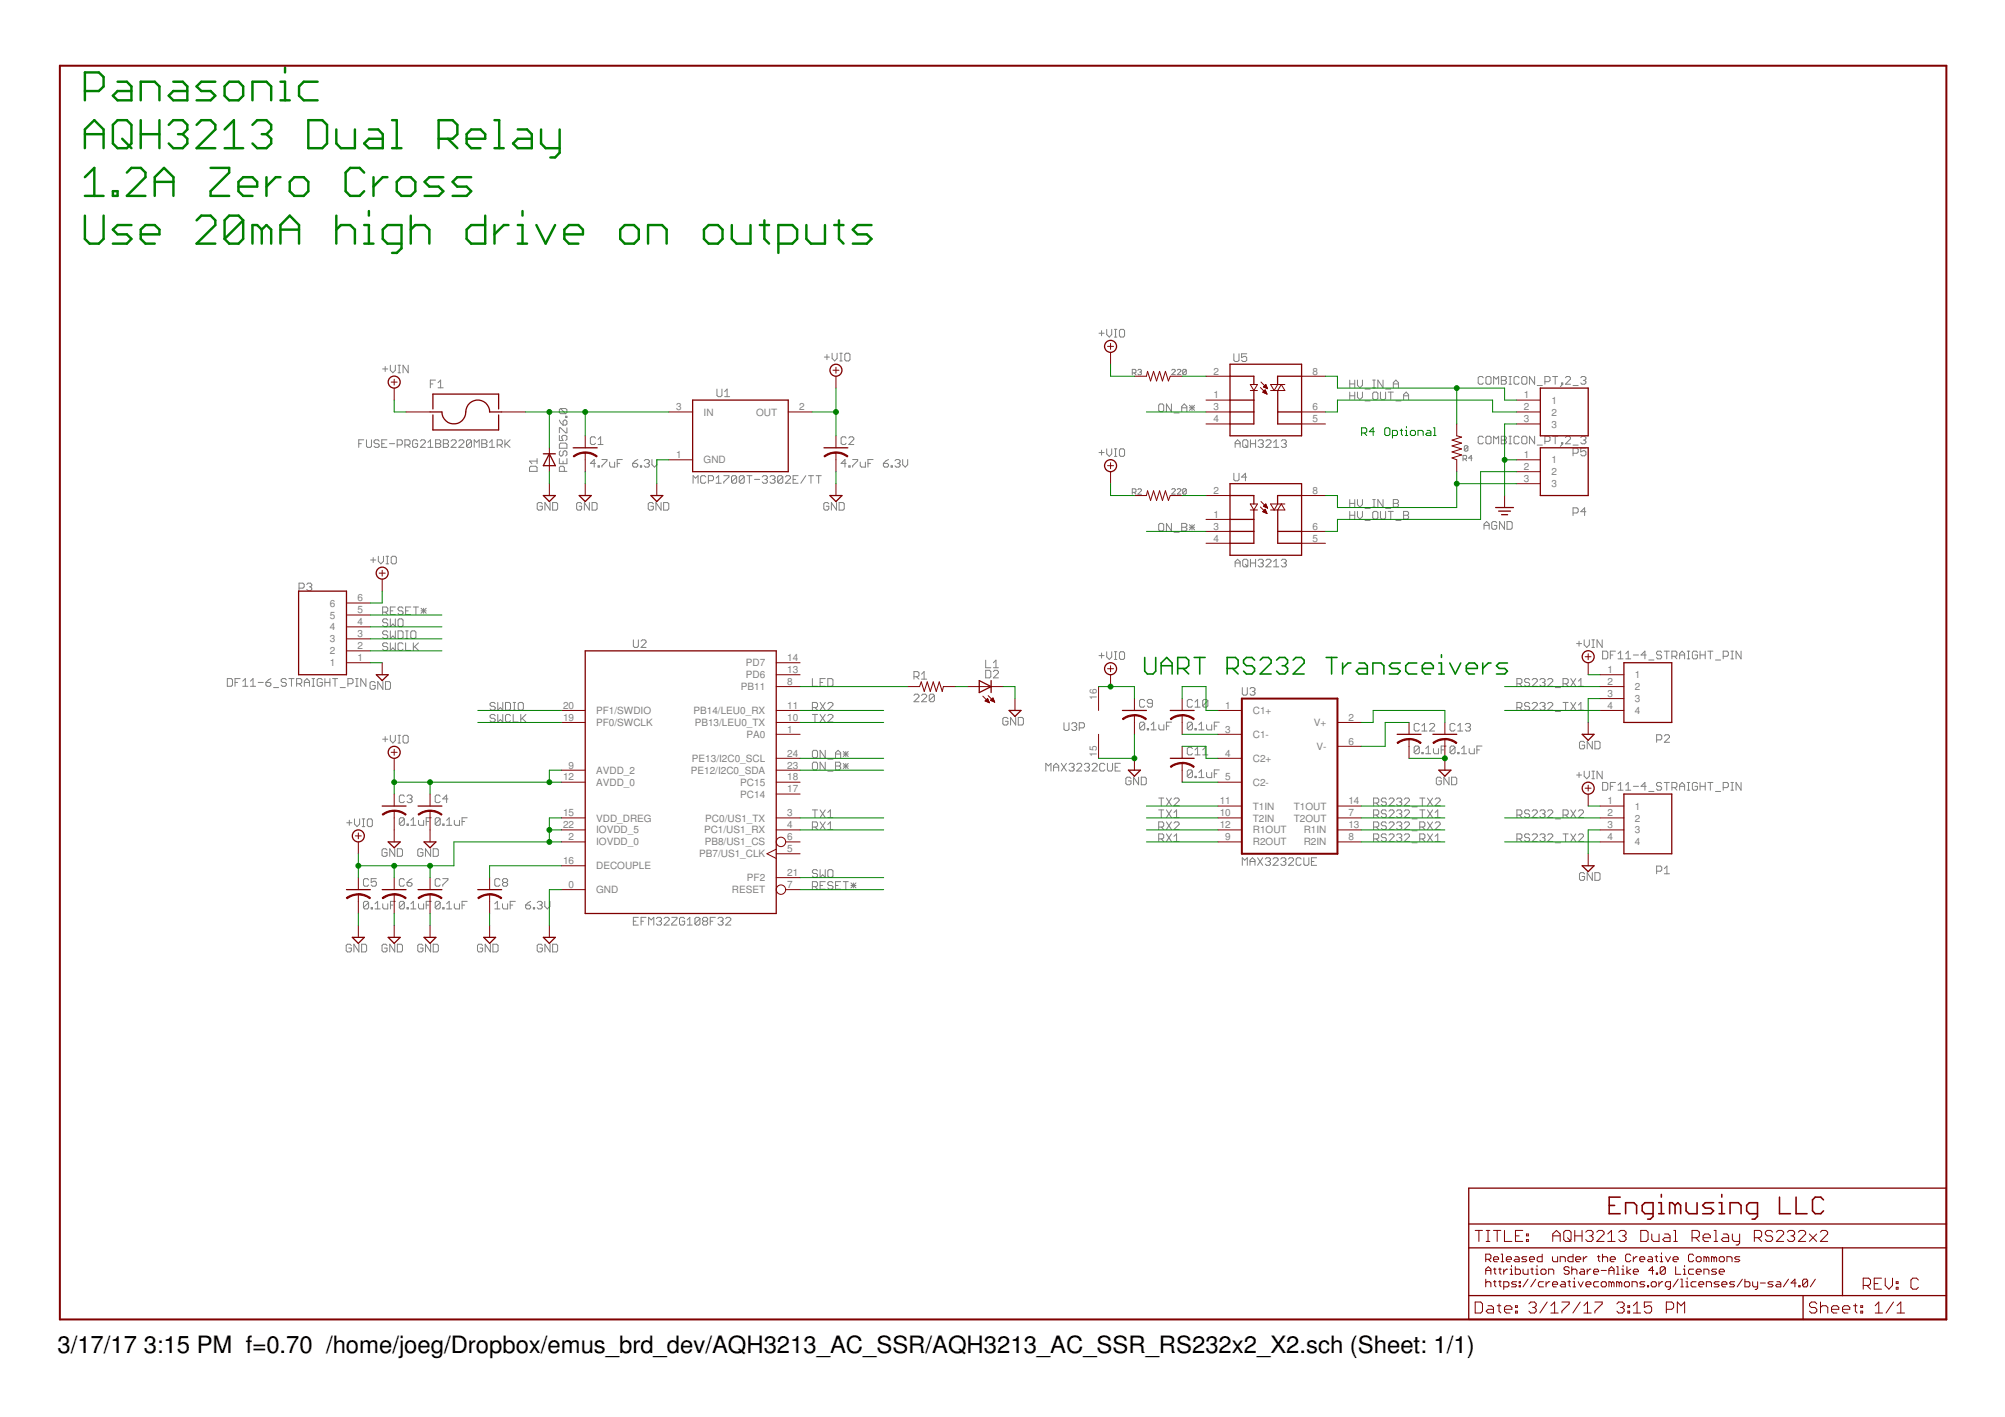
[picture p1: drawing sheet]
<svg xmlns="http://www.w3.org/2000/svg" width="297mm" height="210mm" viewBox="0 0 297 210" stroke-linecap="round" stroke-linejoin="round" font-family="sans-serif">
<defs><g id="words">
<g font-size="3.5">
<text x="8.5" y="200.4">3/17/17</text>
<text x="21.3" y="200.4">3:15 PM f=0.70 /home/joeg/Dropbox/emus_brd_dev/AQH3213_AC_SSR/AQH3213_AC_SSR_RS232x2_X2.sch (Sheet: 1/1)</text>
</g>
<g font-size="1.5" fill="#808080">
<text x="179.8" y="59">1</text>
<text x="179.8" y="55.5">2</text>
<text x="194.5" y="55.5">8</text>
<text x="225.8" y="59">1</text>
<text x="229.8" y="59.8">1</text>
<text x="100.2" y="60.8">3</text>
<text x="104.2" y="61.6">IN</text>
<text x="112" y="61.6">OUT</text>
<text x="118.4" y="60.8">2</text>
<text x="179.8" y="60.8">3</text>
<text x="179.8" y="62.6">4</text>
<text x="194.5" y="62.6">5</text>
<text x="194.5" y="60.8">6</text>
<text x="225.8" y="60.8">2</text>
<text x="225.8" y="62.6">3</text>
<text x="229.8" y="61.6">2</text>
<text x="229.8" y="63.3">3</text>
<text x="100.2" y="67.9">1</text>
<text x="104.2" y="68.6">GND</text>
<text x="225.8" y="67.9">1</text>
<text x="225.8" y="69.6">2</text>
<text x="225.8" y="71.4">3</text>
<text x="229.8" y="68.6">1</text>
<text x="229.8" y="70.4">2</text>
<text x="179.8" y="76.7">1</text>
<text x="179.8" y="73.2">2</text>
<text x="194.5" y="73.2">8</text>
<text x="229.8" y="72.2">3</text>
<text x="179.8" y="78.5">3</text>
<text x="179.8" y="80.2">4</text>
<text x="194.5" y="80.2">5</text>
<text x="194.5" y="78.5">6</text>
<text x="48.9" y="89.9">6</text>
<text x="52.9" y="89.1">6</text>
<text x="48.9" y="95.2">3</text>
<text x="48.9" y="93.4">4</text>
<text x="48.9" y="91.6">5</text>
<text x="52.9" y="94.4">3</text>
<text x="52.9" y="92.6">4</text>
<text x="52.9" y="90.9">5</text>
<text x="48.9" y="98.7">1</text>
<text x="48.9" y="96.9">2</text>
<text x="52.9" y="97.9">1</text>
<text x="52.9" y="96.2">2</text>
<text x="110.5" y="100.5">PD6</text>
<text x="110.5" y="98.7">PD7</text>
<text x="116.6" y="101.5">8</text>
<text x="116.6" y="99.7">13</text>
<text x="116.6" y="97.9">14</text>
<text x="238.1" y="99.7">1</text>
<text x="238.1" y="101.5">2</text>
<text x="242.2" y="100.5">1</text>
<text x="83.4" y="106.8">19</text>
<text x="83.4" y="105">20</text>
<text x="88.3" y="107.5">PF0/SWCLK</text>
<text x="88.3" y="105.8">PF1/SWDIO</text>
<text x="102.7" y="105.8">PB14/LEU0_RX</text>
<text x="102.9" y="107.5">PB13/LEU0_TX</text>
<text x="109.8" y="102.2">PB11</text>
<text x="116.6" y="106.8">10</text>
<text x="116.6" y="105">11</text>
<text x="162.5" y="103.6" transform="rotate(-90 162.5 103.6)">16</text>
<text x="181.5" y="105">1</text>
<text x="185.6" y="105.8">C1+</text>
<text x="194.6" y="107.5">V+</text>
<text x="199.8" y="106.8">2</text>
<text x="238.1" y="103.2">3</text>
<text x="238.1" y="105">4</text>
<text x="242.2" y="102.2">2</text>
<text x="242.2" y="104">3</text>
<text x="242.2" y="105.8">4</text>
<text x="84.2" y="113.8">9</text>
<text x="102.5" y="112.9">PE13/I2C0_SCL</text>
<text x="110.6" y="109.3">PA0</text>
<text x="116.6" y="108.5">1</text>
<text x="116.6" y="113.8">23</text>
<text x="116.6" y="112.1">24</text>
<text x="162.5" y="112.1" transform="rotate(-90 162.5 112.1)">15</text>
<text x="181.5" y="108.5">3</text>
<text x="181.5" y="112.1">4</text>
<text x="185.6" y="109.3">C1-</text>
<text x="185.6" y="112.9">C2+</text>
<text x="195" y="111.1">V-</text>
<text x="199.8" y="110.3">6</text>
<text x="83.4" y="115.6">12</text>
<text x="88.3" y="116.4">AVDD_0</text>
<text x="88.3" y="114.6">AVDD_2</text>
<text x="102.3" y="114.6">PE12/I2C0_SDA</text>
<text x="109.7" y="118.2">PC14</text>
<text x="109.7" y="116.4">PC15</text>
<text x="116.6" y="117.4">17</text>
<text x="116.6" y="115.6">18</text>
<text x="180.7" y="119.2">11</text>
<text x="181.5" y="115.6">5</text>
<text x="185.6" y="116.4">C2-</text>
<text x="185.6" y="119.9">T1IN</text>
<text x="191.7" y="119.9">T1OUT</text>
<text x="199.8" y="119.2">14</text>
<text x="238.1" y="119.2">1</text>
<text x="242.2" y="119.9">1</text>
<text x="83.4" y="122.7">22</text>
<text x="83.4" y="120.9">15</text>
<text x="84.2" y="124.5">2</text>
<text x="88.3" y="125.2">IOVDD_0</text>
<text x="88.3" y="123.5">IOVDD_5</text>
<text x="88.3" y="121.7">VDD_DREG</text>
<text x="104.3" y="123.5">PC1/US1_RX</text>
<text x="104.4" y="125.2">PB8/US1_CS</text>
<text x="104.5" y="121.7">PC0/US1_TX</text>
<text x="116.6" y="124.5">6</text>
<text x="116.6" y="120.9">3</text>
<text x="116.6" y="122.7">4</text>
<text x="180.7" y="122.7">12</text>
<text x="180.7" y="120.9">10</text>
<text x="181.5" y="124.5">9</text>
<text x="185.6" y="123.5">R1OUT</text>
<text x="185.6" y="125.2">R2OUT</text>
<text x="185.6" y="121.7">T2IN</text>
<text x="191.7" y="121.7">T2OUT</text>
<text x="193.1" y="123.5">R1IN</text>
<text x="193.1" y="125.2">R2IN</text>
<text x="199.8" y="122.7">13</text>
<text x="199.8" y="124.5">8</text>
<text x="199.8" y="120.9">7</text>
<text x="238.1" y="120.9">2</text>
<text x="238.1" y="122.7">3</text>
<text x="238.1" y="124.5">4</text>
<text x="242.2" y="121.7">2</text>
<text x="242.2" y="123.5">3</text>
<text x="242.2" y="125.2">4</text>
<text x="83.4" y="128">16</text>
<text x="84.2" y="131.5">0</text>
<text x="88.3" y="128.8">DECOUPLE</text>
<text x="103.6" y="127">PB7/US1_CLK</text>
<text x="110.7" y="130.5">PF2</text>
<text x="116.6" y="126.2">5</text>
<text x="116.6" y="129.8">21</text>
<text x="116.6" y="131.5">7</text>
<text x="88.3" y="132.3">GND</text>
<text x="108.4" y="132.3">RESET</text>
</g>
</g></defs>
<g fill="none" stroke="#808080" stroke-width=".15">
<path d="M56.7 54.7h.7M57.1 54.3v.7M57.8 54.1v.7l.4 .4 .4-.4v-.7M59 55.2h.3M59 54.1h.3M59.1 54.1v1.1M60.5 54.1v1.1l-.8-1.1v1.1M63.8 56.9h.3M64.5 56.3h-.7v1.1M64.9 56.7l.4-.4v1.1M64.9 57.4h.8M106.2 57.6v1l.2 .2h.4l.2-.2v-1"/>
<path d="M107.4 58l.3-.4v1.2M107.4 58.8h.7M122.1 52.9h.8M122.5 52.5v.8M123.3 52.3v.8l.4 .4 .3-.4v-.8M124.4 53.5h.4M124.4 52.3h.4M124.6 52.3v1.2M125.2 52.5l.1-.2h.4l.2 .2v.8l-.2 .2h-.4l-.1-.2zM162.8 49.4h.8M163.2 49v.7M164 48.8v.8l.3 .3 .4-.3v-.8"/>
<path d="M165.1 49.9h.4M165.1 48.8h.4M165.3 48.8v1.1M165.8 49l.2-.2h.4l.2 .2v.7l-.2 .2h-.4l-.2-.2zM167.7 55.2h.4l.2-.1v-.2l-.2-.2h-.4v.8M168 55.2l.3 .3M168.6 54.9l.1-.2h.3l.1 .2-.1 .2M168.8 55.1h.2M169 55.1l.1 .1-.1 .3h-.3l-.1-.1M171.9 59.8h.3l.2 .2v.8l-.2 .2h-.3l-.2-.2v-.8zM173.5 59.8v1.2l-.7-1.2v1.2M173.6 54.8l.1-.1h.3l.1 .1v.2l-.5 .5h.5"/>
<path d="M174.4 54.8l.1-.1h.3l.1 .1v.2l-.5 .5h.5M175.7 54.8v.6l-.1 .1h-.3l-.1-.1M175.7 54.8l-.1-.1h-.3l-.1 .1v.6M175.7 54.8l-.5 .6M182.8 52.4v1l.2 .2h.4l.2-.2v-1M184.7 52.4h-.8v.6l.4-.2h.2l.2 .2v.4l-.2 .2h-.4l-.2-.2M200 56.9h.7M200 56.3v1.1M200 58.1v1.1M200 58.6h.7M200.7 56.3v1.1M200.7 58.1v1.1"/>
<path d="M201.1 56.3v.8l.4 .3 .3-.3v-.8M201.1 58.1v.7l.4 .4 .3-.4v-.7M202.2 57.6h.8M202.2 59.4h.8M203.4 56.3h.4M203.4 57.4h.4M203.6 58.1h.3l.2 .2v.7l-.2 .2h-.3l-.2-.2v-.7zM203.6 56.3v1.1M204.5 58.1v.9l.2 .2h.4l.2-.2v-.9M204.9 56.3v1.1l-.8-1.1v1.1M205.3 57.6h.7M205.7 58.1h.7"/>
<path d="M206 58.1v1.1M206.4 56.9h.8M206.4 57.4v-.7l.4-.4 .4 .4v.7M206.8 59.4h.8M207.9 59.2v-.7l.4-.4 .4 .4v.7M207.9 58.6h.8M219.8 56l-.2-.2h-.4l-.2 .2v.7l.2 .2h.4l.2-.2M220.1 56l.2-.2h.4l.2 .2v.7l-.2 .2h-.4l-.2-.2zM221.3 56.9v-1.1l.4 .4 .3-.4v1.1M222.4 55.8h.6l.2 .2v.2l-.2 .1 .2 .2v.2l-.2 .2h-.6zM222.4 56.3h.6M223.6 55.8h.3"/>
<path d="M223.6 56.9h.3M223.7 55.8v1.1M225.1 56l-.2-.2h-.4l-.2 .2v.7l.2 .2h.4l.2-.2M225.6 55.8h.4l.2 .2v.7l-.2 .2h-.4l-.2-.2v-.7zM227.4 55.8v1.1l-.8-1.1v1.1M227.7 57.1h.8M228.9 56.5h.5l.2-.2v-.3l-.2-.2h-.5v1.1M230 55.8h.8M230.4 55.8v1.1M231.4 56.7h.1v.2h-.1zM231.5 56.9l-.3 .4M231.9 56l.2-.2h.4l.2 .2v.2l-.8 .7h.8"/>
<path d="M233 57.1h.8M234.2 56l.2-.2h.4l.1 .2v.2l-.1 .1M234.6 56.3h.2M234.8 56.3l.1 .2v.2l-.1 .2h-.4l-.2-.2M53.1 65.7h.4M53.9 65.2h-.8v1.1M54.3 65.2v.9l.2 .2h.3l.2-.2v-.9M56.2 65.3l-.2-.1h-.4l-.2 .1v.2l.2 .2h.4l.2 .2v.2l-.2 .2h-.4l-.2-.2M56.6 65.7h.3M57.3 65.2h-.7v1.1h.7M57.7 65.7h.8M58.8 65.9h.6l.2-.2v-.4l-.2-.1h-.6v1.1"/>
<path d="M60 65.9h.6l.1-.2v-.4l-.1-.1h-.6v1.1M60.4 65.9l.3 .4M61.9 65.3l-.2-.1h-.4l-.2 .1v.8l.2 .2h.4l.2-.2v-.4h-.4M62.3 65.3l.2-.1h.3l.2 .1v.2l-.7 .8h.7M63.4 66.3h.8M63.4 65.5l.4-.3v1.1M64.5 65.7h.6M64.5 65.2h.6l.2 .1v.2l-.2 .2 .2 .2v.2l-.2 .2h-.6zM65.7 65.7h.6M65.7 65.2h.6l.1 .1v.2l-.1 .2 .1 .2v.2l-.1 .2h-.6zM66.8 65.3l.2-.1h.4l.2 .1v.2l-.8 .8h.8M68 65.3l.2-.1h.3l.2 .1v.2l-.7 .8h.7"/>
<path d="M69.8 65.3l-.1-.1h-.4l-.2 .1v.8M69.8 65.3v.8l-.1 .2h-.4l-.2-.2M69.8 65.3l-.7 .8M70.3 66.3v-1.1l.3 .3 .4-.3v1.1M71.4 65.7h.5M71.4 65.2h.5l.2 .1v.2l-.2 .2 .2 .2v.2l-.2 .2h-.5zM72.5 66.3h.8M72.5 65.5l.4-.3v1.1M73.7 65.9h.5l.2-.2v-.4l-.2-.1h-.5v1.1M74 65.9l.4 .4M74.8 65.2v1.1M75 65.7l.6 .6"/>
<path d="M75.6 65.2l-.8 .7M78.4 69.3l.2-.2h.8l.2 .2v.5h-1.2zM79.6 67.9v.8M79.6 68.3h-1.2l.4 .4M80.3 74.6l-.1-.2h-.4l-.2 .2v.8l.2 .2h.4l.1-.2v-.4h-.3M81.5 74.4v1.2l-.8-1.2v1.2M81.9 74.4h.5l.2 .2v.8l-.2 .2h-.5zM82.9 64.5v.8h.5l-.2-.4v-.2l.2-.2h.4l.2 .2v.4l-.2 .2M82.9 67.9v.8h1.1v-.8M82.9 62.2l.1 .4 .4 .4M83 60.5l-.1 .2v.4l.1 .2h.8M83 65.6h.8l.2 .2v.6h-1.1v-.6z"/>
<path d="M83 66.8l-.1 .2v.4l.1 .1h.2l.2-.1v-.4l.2-.2h.2l.2 .2v.4l-.2 .1M83 60.5h.8l.2 .2v.4l-.2 .2M83 60.5l.8 .8M83.4 62.4l.2-.2h.2l.2 .2v.4l-.2 .2h-.4zM83.4 68.3v.4M83.6 69.8v-.5l-.2-.2h-.4l-.1 .2v.5h1.1M83.8 61.7h.2v.1h-.2zM84 63.4v.7h-.2l-.8-.7h-.1v.7M86.2 74.6l-.2-.2h-.4l-.2 .2v.8l.2 .2h.4l.2-.2v-.4h-.4M87.3 74.4v1.2l-.7-1.2v1.2M87.7 74.4h.6l.2 .2v.8l-.2 .2h-.6zM88.2 68.6h-.7l.5-.5v1.1"/>
<path d="M88.2 64.9l-.2-.2h-.3l-.2 .2v.8l.2 .1h.3l.2-.1M88.6 69h.2v.2h-.2zM88.6 65.8h.7M88.6 65.1l.4-.4v1.1M89.2 68.1h.7v.2l-.7 .7v.2M90.3 68.5v.5l.2 .2h.6v-.7M91.4 68.6h.4M92.2 68.1h-.8v1.1M93.7 68.6h.6l.2 .2v.2l-.2 .2h-.4l-.2-.2zM94.5 68.1l-.4 .2-.4 .3M94.9 69h.2v.2h-.2zM95.4 68.3l.2-.2h.4l.2 .2v.2l-.2 .1"/>
<path d="M95.8 68.6h.2M96 68.6l.2 .2v.2l-.2 .2h-.4l-.2-.2M96.6 68.1v.7l.4 .4 .3-.4v-.7M96.8 74.6l-.2-.2h-.4l-.2 .2v.8l.2 .2h.4l.2-.2v-.4h-.4M97.9 74.4v1.2l-.7-1.2v1.2M98.3 74.4h.6l.2 .2v.8l-.2 .2h-.6zM102.7 71.6v-1.1l.3 .3 .4-.3v1.1M104.6 70.7l-.2-.2h-.4l-.2 .2v.7l.2 .2h.4l.2-.2M104.9 71.2h.6l.2-.2v-.3l-.2-.2h-.6v1.1M106.1 71.6h.7M106.1 70.8l.4-.3v1.1M107.2 70.5h.8v.2l-.8 .7v.2"/>
<path d="M109.1 70.7l-.2-.2h-.3l-.2 .2v.7M109.1 70.7v.7l-.2 .2h-.3l-.2-.2M109.1 70.7l-.7 .7M110.3 70.7l-.2-.2h-.4l-.2 .2v.7M110.3 70.7v.7l-.2 .2h-.4l-.2-.2M110.3 70.7l-.8 .7M110.7 70.5h.7M111 70.5v1.1M111.8 71h.7M112.9 70.7l.2-.2h.4l.2 .2v.1l-.2 .2M113.3 71h.2M113.5 71l.2 .2v.2l-.2 .2h-.4l-.2-.2"/>
<path d="M114.1 70.7l.2-.2h.3l.2 .2v.1l-.2 .2M114.4 71h.2M114.6 71l.2 .2v.2l-.2 .2h-.3l-.2-.2M116 70.7l-.2-.2h-.4l-.2 .2v.7M116 70.7v.7l-.2 .2h-.4l-.2-.2M116 70.7l-.8 .7M116.4 70.7l.1-.2h.4l.2 .2v.1l-.7 .8h.7M117.5 71h.4M118.2 70.5h-.7v1.1h.7M119.4 70.5l-.8 1.1M119.8 70.5h.7M120.1 70.5v1.1"/>
<path d="M120.9 70.5h.8M121.3 70.5v1.1M122.8 74.6l-.2-.2h-.4l-.2 .2v.8l.2 .2h.4l.2-.2v-.4h-.4M123.9 74.4v1.2l-.7-1.2v1.2M124.3 74.4h.6l.2 .2v.8l-.2 .2h-.6zM125.3 68.6h-.7l.6-.5v1.1M125.3 64.9l-.1-.2h-.4l-.2 .2v.8l.2 .1h.4l.1-.1M125.8 69h.1v.2h-.1zM125.8 64.9l.1-.2h.4l.2 .2v.2l-.7 .7h.7M126.3 68.1h.8v.2l-.8 .7v.2M127.4 68.5v.5l.2 .2h.6v-.7M128.6 68.6h.4"/>
<path d="M129.3 68.1h-.7v1.1M130.9 68.6h.5l.2 .2v.2l-.2 .2h-.3l-.2-.2zM131.6 68.1l-.3 .2-.4 .3M132 69h.2v.2h-.2zM132.6 68.3l.2-.2h.4l.1 .2v.2l-.1 .1M133 68.6h.2M133.2 68.6l.1 .2v.2l-.1 .2h-.4l-.2-.2M133.7 68.1v.7l.4 .4 .4-.4v-.7M162.8 67h.8M163.2 66.7v.7M164 66.5v.7l.3 .4 .4-.4v-.7M165.1 67.6h.4"/>
<path d="M165.1 66.5h.4M165.3 66.5v1.1M166 66.5h.4l.2 .2v.7l-.2 .2h-.4l-.2-.2v-.7zM167.7 72.9h.4l.2-.1v-.3l-.2-.1h-.4v.8M168 72.9l.3 .3M168.6 72.5l.1-.1h.3l.1 .1v.2l-.5 .5h.5M171.9 77.5h.3l.2 .2v.8l-.2 .2h-.3l-.2-.2v-.8zM173.5 77.5v1.2l-.7-1.2v1.2M173.6 72.5l.1-.1h.3l.1 .1v.2l-.5 .5h.5M173.9 78.8h.8M173.9 61.2h.8M174.4 72.5l.1-.1h.3l.1 .1v.2l-.5 .5h.5"/>
<path d="M175.1 77.5h.5l.2 .2v.2l-.2 .2 .2 .2v.2l-.2 .2h-.5zM175.1 61v-.8l.4-.4 .3 .4v.8M175.1 78.1h.5M175.1 60.4h.7M175.7 72.5l-.1-.1h-.3l-.1 .1v.6M175.7 72.5v.6l-.1 .1h-.3l-.1-.1M175.7 72.5l-.5 .6M176.2 78.1h.8M176.2 77.7l.8 .8M176.2 60.4h.8M176.2 60l.8 .8M176.6 60v.8"/>
<path d="M176.6 77.7v.8M177 77.7l-.8 .8M177 60l-.8 .8M182.8 70.1v1l.2 .1h.4l.2-.1v-1M183 66.3v-.8l.3-.3 .4 .3v.8M183 65.7h.7M184.1 65.3l.2-.1h.4l.2 .1v.8l-.2 .2h-.4l-.2-.2zM184.5 65.9l.4 .4M184.7 70.7h-.8l.6-.6v1.1M185.3 65.7h.7M185.3 65.2v1.1M186 65.2v1.1"/>
<path d="M186.4 65.3l.2-.1h.4l.2 .1v.2l-.2 .2M186.8 65.7h.2M187 65.7l.2 .2v.2l-.2 .2h-.4l-.2-.2M187.5 65.3l.2-.1h.4l.2 .1v.2l-.8 .8h.8M188.7 66.3h.7M188.7 65.5l.4-.3v1.1M189.8 65.3l.2-.1h.4l.2 .1v.2l-.2 .2M190.2 65.7h.2M190.4 65.7l.2 .2v.2l-.2 .2h-.4l-.2-.2M200 74v1.1M200 75.8v1.1M200 76.3h.7"/>
<path d="M200 74.6h.7M200.7 74v1.1M200.7 75.8v1.1M201.1 74v.7l.4 .4 .3-.4v-.7M201.1 75.8v.7l.4 .4 .3-.4v-.7M202.2 77.1h.8M202.2 75.3h.8M203.4 75.9l.2-.1h.3l.2 .1v.8l-.2 .2h-.3l-.2-.2zM203.4 75.1h.4M203.4 74h.4M203.6 74v1.1M204.5 75.8v.9l.2 .2h.4l.2-.2v-.9"/>
<path d="M204.9 74v1.1l-.8-1.1v1.1M205.3 75.3h.7M205.7 75.8h.7M206 75.8v1.1M206.4 74h.6l.2 .2v.2l-.2 .2 .2 .1v.2l-.2 .2h-.6zM206.4 74.6h.6M206.8 77.1h.8M207.9 76.3h.6M207.9 75.8h.6l.2 .1v.2l-.2 .2 .2 .2v.2l-.2 .2h-.6zM216.7 68h.4l.2-.1v-.3l-.2-.1h-.4v.8M217 68l.3 .3M217.5 66.2l-.2-.2h-.2l-.2 .2v.5"/>
<path d="M217.5 66.2v.5l-.2 .1h-.2l-.2-.1M217.5 66.2l-.6 .5M218.1 67.9h-.5l.4-.4v.8M219.8 64.8l-.2-.2h-.4l-.2 .2v.8l.2 .1h.4l.2-.1M219.9 78.4v-.8l.3-.3 .4 .3v.8M219.9 77.8h.7M220.1 64.8l.2-.2h.4l.2 .2v.8l-.2 .1h-.4l-.2-.1zM221.3 65.7v-1.1l.4 .4 .3-.4v1.1M221.7 77.4l-.1-.1h-.4l-.2 .1v.8l.2 .2h.4l.1-.2v-.4h-.3M222.4 64.6h.6l.2 .2v.2l-.2 .2 .2 .2v.2l-.2 .1h-.6zM222.4 65.2h.6M222.9 77.3v1.1l-.8-1.1v1.1"/>
<path d="M223.3 77.3h.5l.2 .1v.8l-.2 .2h-.5zM223.6 64.6h.3M223.6 65.7h.3M223.7 64.6v1.1M225.1 64.8l-.2-.2h-.4l-.2 .2v.8l.2 .1h.4l.2-.1M225.6 64.6h.4l.2 .2v.8l-.2 .1h-.4l-.2-.1v-.8zM227.4 64.6v1.1l-.8-1.1v1.1M227.7 65.9h.8M228.9 65.4h.5l.2-.2v-.4l-.2-.2h-.5v1.1M230 64.6h.8M230.4 64.6v1.1M231.4 65.6h.1v.1h-.1z"/>
<path d="M231.5 65.7l-.3 .4M231.9 64.8l.2-.2h.4l.2 .2v.2l-.8 .7h.8M233 67.1h.6l.2-.1v-.4l-.2-.2h-.6v1.1M233 65.9h.8M233 76h.6l.2-.2v-.4l-.2-.2h-.6v1.2M234.2 64.8l.2-.2h.4l.1 .2v.2l-.1 .2M234.6 65.2h.2M234.8 65.2l.1 .2v.2l-.1 .1h-.4l-.2-.1M234.9 66.4h-.7v.6l.4-.2h.2l.1 .2v.3l-.1 .2h-.4l-.2-.2M234.9 75.8h-.7l.6-.6v1.2M44.3 87.1h.6l.2-.2v-.3l-.2-.2h-.6v1.1M45.4 86.6l.2-.2h.4l.2 .2v.2l-.2 .1"/>
<path d="M45.8 86.9h.2M46 86.9l.2 .2v.2l-.2 .2h-.4l-.2-.2M54.9 83h.8M55.3 82.6v.7M56 82.4v.7l.4 .4 .4-.4v-.7M56.7 90.7h.6l.1-.2v-.4l-.1-.2h-.6v1.1M57.1 90.7l.3 .3M57.2 83.5h.4M57.2 82.4h.4M57.4 82.4v1.1M57.4 91.9l-.1-.2h-.4l-.2 .2v.2l.2 .1h.4l.1 .2v.2l-.1 .2h-.4l-.2-.2M57.4 93.6l-.1-.1h-.4l-.2 .1v.2l.2 .2h.4l.1 .2v.2l-.1 .2h-.4l-.2-.2"/>
<path d="M57.4 95.4l-.1-.2h-.4l-.2 .2v.2l.2 .2h.4l.1 .2v.2l-.1 .2h-.4l-.2-.2M57.8 91.7v1.1l.4-.4 .4 .4v-1.1M57.8 93.5v1.1l.4-.4 .4 .4v-1.1M57.8 95.2v1.2l.4-.4 .4 .4v-1.2M57.8 90.5h.4M58 82.6l.1-.2h.4l.2 .2v.7l-.2 .2h-.4l-.1-.2zM58.6 89.9h-.8v1.1h.8M59 93.5h.5l.2 .1v.8l-.2 .2h-.5zM59.1 91.7h.4l.2 .2v.7l-.2 .2h-.4l-.1-.2v-.7zM59.7 90.1l-.2-.2h-.4l-.1 .2v.2l.1 .2h.4l.2 .2v.1l-.2 .2h-.4l-.1-.2M59.7 95.4l-.2-.2h-.4l-.1 .2v.8l.1 .2h.4l.2-.2M60.1 90.5h.4"/>
<path d="M60.1 95.2v1.2h.8M60.1 93.5h.4M60.1 94.6h.4M60.3 93.5v1.1M60.9 89.9h-.8v1.1h.8M60.9 93.6l.1-.1h.4l.2 .1v.8l-.2 .2h-.4l-.1-.2zM61.2 95.2v1.2M61.2 89.9h.8M61.4 95.8l.6 .6M61.6 89.9v1.1M62 95.2l-.8 .8M62.4 90.5h.7"/>
<path d="M62.4 90.1l.7 .7M62.8 90.1v.7M63.1 90.1l-.7 .7M93.8 94.8v.9l.2 .2h.4l.2-.2v-.9M95 95l.2-.2h.3l.2 .2v.1l-.7 .8h.7M136.5 99.9l.4-.4v1.1M146 97.8v1.1h.8M146 99.3h.6l.2 .2v.7l-.2 .2h-.6zM147.2 98.9h.7M147.2 98.2l.4-.4v1.1M147.2 99.5l.2-.2h.3l.2 .2v.2l-.7 .7h.7M162.8 97.1h.8"/>
<path d="M163.2 96.7v.8M164 96.5v.8l.3 .4 .4-.4v-.8M165.1 97.7h.4M165.1 96.5h.4M165.3 96.5v1.2M166 96.5h.4l.2 .2v.8l-.2 .2h-.4l-.2-.2v-.8zM183 84v-.8l.3-.4 .4 .4v.8M183 83.4h.7M184.3 82.8h.4l.2 .2v.8l-.2 .2h-.4l-.2-.2v-.8zM184.5 83.6l.4 .4M185.3 82.8v1.2M185.3 83.4h.7"/>
<path d="M186 82.8v1.2M186.4 83l.2-.2h.4l.2 .2v.2l-.2 .2M186.8 83.4h.2M187 83.4l.2 .2v.2l-.2 .2h-.4l-.2-.2M187.5 83l.2-.2h.4l.2 .2v.2l-.8 .8h.8M188.7 83.2l.4-.4v1.2M188.7 84h.7M189.8 83l.2-.2h.4l.2 .2v.2l-.2 .2M190.2 83.4h.2M190.4 83.4l.2 .2v.2l-.2 .2h-.4l-.2-.2M233.6 95.3h.7M233.9 95v.7"/>
<path d="M234.7 94.8v.7l.4 .4 .4-.4v-.7M235.8 95.9h.4M235.8 94.8h.4M236 94.8v1.1M237.4 94.8v1.1l-.8-1.1v1.1M237.4 96.5h.6l.2 .1v.8l-.2 .2h-.6zM238.6 97h.4M239.3 96.5h-.7v1.1M239.7 97.6h.8M239.7 96.8l.4-.3v1.1M240.9 97.6h.7M240.9 96.8l.3-.3v1.1"/>
<path d="M242 97h.7M243.9 97h-.8l.6-.5v1.1M244.3 97.8h.7M246.2 96.6l-.2-.1h-.4l-.2 .1v.2l.2 .2h.4l.2 .2v.2l-.2 .2h-.4l-.2-.2M246.5 96.5h.8M246.9 96.5v1.1M247.7 97.2h.6l.1-.2v-.4l-.1-.1h-.6v1.1M248.1 97.2l.3 .4M248.8 97h.8M248.8 97.6v-.8l.4-.3 .4 .3v.8M250 97.6h.3M250 96.5h.3"/>
<path d="M250.1 96.5v1.1M251.5 96.6l-.2-.1h-.4l-.2 .1v.8l.2 .2h.4l.2-.2v-.4h-.4M251.9 97h.7M251.9 96.5v1.1M252.6 96.5v1.1M253 96.5h.8M253.4 96.5v1.1M254.1 97.8h.8M255.3 97.2h.6l.2-.2v-.4l-.2-.1h-.6v1.1M256.4 97.6h.4M256.4 96.5h.4M256.6 96.5v1.1"/>
<path d="M257.9 96.5v1.1l-.7-1.1v1.1M33.7 100.5h.5l.2 .2v.8l-.2 .2h-.5zM34.8 101.1h.4M35.6 100.5h-.8v1.2M36 101.7h.7M36 100.9l.3-.4v1.2M37.1 101.7h.8M37.1 100.9l.4-.4v1.2M38.2 101.1h.8M39.4 101.1h.6l.1 .2v.2l-.1 .2h-.4l-.2-.2zM40.1 100.5l-.7 .6M40.5 101.9h.8"/>
<path d="M42.4 100.7l-.2-.2h-.4l-.1 .2v.2l.1 .2h.4l.2 .2v.2l-.2 .2h-.4l-.1-.2M42.8 100.5h.8M43.2 100.5v1.2M43.9 101.3h.6l.2-.2v-.4l-.2-.2h-.6v1.2M44.3 101.3l.4 .4M45.1 101.1h.7M45.1 101.7v-.8l.4-.4 .3 .4v.8M46.2 101.7h.4M46.2 100.5h.4M46.4 100.5v1.2M47.8 100.7l-.2-.2h-.4l-.2 .2v.8l.2 .2h.4l.2-.2v-.4h-.4M48.1 101.1h.8"/>
<path d="M48.1 100.5v1.2M48.9 100.5v1.2M49.3 100.5h.7M49.6 100.5v1.2M50.4 101.9h.8M51.5 101.3h.6l.2-.2v-.4l-.2-.2h-.6v1.2M52.7 101.7h.4M52.7 100.5h.4M52.9 100.5v1.2M54.2 100.5v1.2l-.8-1.2v1.2M55.6 101.2l-.2-.2h-.4l-.2 .2v.7l.2 .2h.4l.2-.2v-.4h-.4M56.7 109.5h.7"/>
<path d="M56.7 101v1.1l-.7-1.1v1.1M57.1 109.1v.8M57.1 101h.6l.1 .2v.7l-.1 .2h-.6zM57.8 108.9v.8l.4 .4 .4-.4v-.8M59 110.1h.3M59 108.9h.3M59.1 108.9v1.2M59.7 109.1l.2-.2h.4l.2 .2v.8l-.2 .2h-.4l-.2-.2zM59.9 118l-.2-.2h-.3l-.2 .2v.7l.2 .2h.3l.2-.2M60.3 118l.2-.2h.4l.1 .2v.2l-.1 .1M60.7 118.3h.2M60.9 118.3l.1 .2v.2l-.1 .2h-.4l-.2-.2"/>
<path d="M65.2 118l-.2-.2h-.4l-.1 .2v.7l.1 .2h.4l.2-.2M66.4 118.3h-.8l.6-.5v1.1M73.4 106l-.2-.2h-.4l-.2 .2v.2l.2 .2h.4l.2 .2v.2l-.2 .2h-.4l-.2-.2M73.4 104.2l-.2-.1h-.4l-.2 .1v.2l.2 .2h.4l.2 .2v.2l-.2 .2h-.4l-.2-.2M73.7 105.8v1.2l.4-.4 .4 .4v-1.2M73.7 104.1v1.1l.4-.4 .4 .4v-1.1M74.9 104.1h.5l.2 .1v.8l-.2 .2h-.5zM75.6 106l-.2-.2h-.3l-.2 .2v.8l.2 .2h.3l.2-.2M76 105.8v1.2h.8M76 104.1h.4M76 105.2h.4M76.2 104.1v1.1"/>
<path d="M77 104.1h.3l.2 .1v.8l-.2 .2h-.3l-.2-.2v-.8zM77.2 105.8v1.2M77.3 106.4l.6 .6M77.9 105.8l-.7 .8M120.4 100.5v1.2h.7M120.4 113.1l.1-.2h.4l.2 .2v.8l-.2 .1h-.4l-.1-.1zM120.4 104.8h.5l.2-.2v-.4l-.2-.1h-.5v1.1M120.4 111.3l.1-.2h.4l.2 .2v.8l-.2 .2h-.4l-.1-.2zM120.4 120h.7M120.4 105.8h.7M120.7 104.8l.4 .4M120.7 105.8v1.2"/>
<path d="M120.7 120v1.1M121.5 101.1h.4M121.5 104.1l.8 1.1M121.5 120l.8 1.1M121.5 105.8l.8 1.2M122.3 100.5h-.8v1.2h.8M122.3 111.1v1.2l-.8-1.2v1.2M122.3 112.9v1.1l-.8-1.1v1.1M122.3 104.1l-.8 1.1M122.3 120l-.8 1.1M122.3 105.8l-.8 1.2M122.6 100.5h.6l.2 .2v.8l-.2 .2h-.6z"/>
<path d="M122.6 106l.2-.2h.4l.2 .2v.2l-.8 .8h.8M122.6 114.2h.8M122.6 104.2l.2-.1h.4l.2 .1v.2l-.8 .8h.8M122.6 112.5h.8M123.8 112.9h.6l.1 .2v.2l-.1 .2 .1 .2v.2l-.1 .1h-.6zM123.8 112.3v-.8l.4-.4 .3 .4v.8M123.8 113.5h.6M123.8 111.7h.7M124.9 113.5h.8M124.9 113.1l.8 .8M124.9 111.7h.8M124.9 111.3l.8 .8"/>
<path d="M125.3 111.3v.8M125.3 113.1v.8M125.7 113.1l-.8 .8M125.7 111.3l-.8 .8M135.4 103l.2-.2h.4l.1 .2v.2l-.7 .7h.7M135.4 100.2h.6l.1-.1v-.4l-.1-.2h-.6v1.1M135.8 100.2l.3 .4M136.5 103l.2-.2h.4l.2 .2v.2l-.8 .7h.8M136.5 100.6h.8M138.4 103v.8l-.2 .1h-.3l-.2-.1M138.4 103l-.2-.2h-.3l-.2 .2v.8M138.4 103l-.7 .8"/>
<path d="M149.3 106.5l-.2-.2h-.3l-.2 .2v.7l.2 .2h.3l.2-.2v-.4h-.4M150.5 106.3v1.1l-.8-1.1v1.1M150.9 106.3h.5l.2 .2v.7l-.2 .2h-.5zM154.9 114.2v-1.1l.4 .4 .4-.4v1.1M156.1 114.2v-.7l.4-.4 .3 .4v.7M156.1 113.6h.7M157.2 113.1l.8 1.1M157.6 107.1v.9l.2 .2h.4l.2-.2v-.9M158 113.1l-.8 1.1M158.4 113.3l.2-.2h.3l.2 .2v.2l-.2 .1M158.7 113.6h.2M158.8 107.3l.1-.2h.4l.2 .2v.1l-.2 .2"/>
<path d="M158.9 113.6l.2 .2v.2l-.2 .2h-.3l-.2-.2M159.1 107.6h.2M159.3 107.6l.2 .2v.2l-.2 .2h-.4l-.1-.2M159.5 113.3l.2-.2h.4l.2 .2v.2l-.8 .7h.8M159.9 107.8h.6l.2-.2v-.3l-.2-.2h-.6v1.1M160.7 113.3l.1-.2h.4l.2 .2v.2l-.2 .1M161 113.6h.2M161.2 113.6l.2 .2v.2l-.2 .2h-.4l-.1-.2M161.8 113.3l.2-.2h.3l.2 .2v.2l-.7 .7h.7M163.7 113.3l-.2-.2h-.4l-.2 .2v.7l.2 .2h.4l.2-.2M164.1 113.1v.9l.2 .2h.3l.2-.2v-.9M165.2 113.6h.4"/>
<path d="M166 113.1h-.8v1.1h.8M167.6 115.3l-.2-.2h-.4l-.2 .2v.8l.2 .1h.4l.2-.1v-.4h-.4M168.7 115.1v1.1l-.8-1.1v1.1M169.1 115.1h.5l.2 .2v.8l-.2 .1h-.5zM169.6 103.8l-.2-.2h-.4l-.2 .2v.8l.2 .2h.4l.2-.2M169.6 107.2l-.2-.2h-.4l-.2 .2v.7M169.6 107.2v.7l-.2 .2h-.4l-.2-.2M169.6 107.2l-.8 .7M170 107.9h.2v.2h-.2zM170.5 108.1h.8M170.5 107.4l.4-.4v1.1M170.7 104.2h-.5l-.2-.2v-.2l.2-.2h.3l.2 .2v.8l-.2 .2h-.3l-.2-.2"/>
<path d="M171.7 120h.7M171.7 118.2h.7M171.7 107.4v.5l.2 .2h.5v-.7M172 118.2v1.1M172 120v1.1M172.8 107.5h.4M172.8 120l.7 1.1M172.8 118.2l.7 1.1M173.5 120l-.7 1.1M173.5 118.2l-.7 1.1M173.6 107h-.8v1.1M173.9 118.4l.2-.2h.4l.2 .2v.2l-.8 .7h.8"/>
<path d="M176.7 107.2l-.8 .7M176.7 107.2l-.2-.2h-.4l-.2 .2v.7M176.7 114.2l-.2-.2h-.4l-.2 .2v.8M176.7 107.2v.7l-.2 .2h-.4l-.2-.2M176.7 114.2v.8l-.2 .2h-.4l-.2-.2M176.7 103.8l-.2-.2h-.4l-.2 .2v.8l.2 .2h.4l.2-.2M176.7 110.9l-.2-.2h-.4l-.2 .2v.7l.2 .2h.4l.2-.2M176.7 114.2l-.8 .8M177 107.9h.2v.2h-.2zM177 115h.2v.2h-.2zM177 104.8h.8M177 104l.4-.4v1.2"/>
<path d="M177 111.1l.4-.4v1.1M177 111.8h.8M177.6 107.4l.4-.4v1.1M177.6 108.1h.8M177.6 114.4l.4-.4v1.2M177.6 115.2h.8M178.2 111.8h.7M178.2 111.1l.4-.4v1.1M178.8 107.4v.5l.1 .2h.6v-.7M178.8 114.4v.6l.1 .2h.6v-.8M178.9 103.8l-.1-.2h-.4l-.2 .2v.8M178.9 103.8v.8l-.1 .2h-.4l-.2-.2"/>
<path d="M178.9 103.8l-.7 .8M179.9 107.5h.4M179.9 114.6h.4M180.6 107h-.7v1.1M180.6 114h-.7v1.2M184 101.9v.9l.2 .2h.4l.2-.2v-.9M185.2 102l.2-.1h.3l.2 .1v.2l-.2 .2M185.5 102.4h.2M185.7 102.4l.2 .2v.2l-.2 .2h-.3l-.2-.2M203.5 119h.6l.2-.2v-.4l-.2-.2h-.6v1.1M203.9 119l.4 .3M205.4 118.4l-.2-.2h-.4l-.2 .2v.2l.2 .2h.4l.2 .2v.1l-.2 .2h-.4l-.2-.2"/>
<path d="M205.8 118.4l.2-.2h.3l.2 .2v.2l-.7 .7h.7M206.9 118.4l.2-.2h.4l.2 .2v.2l-.2 .2M207.3 118.8h.2M207.5 118.8l.2 .2v.1l-.2 .2h-.4l-.2-.2M208 118.4l.2-.2h.4l.2 .2v.2l-.8 .7h.8M209.2 119.5h.8M210.3 107.3l-.2-.1h-.4l-.2 .1v.8l.2 .2h.4l.2-.2M210.3 110.7l-.2-.2h-.4l-.2 .2v.8M210.3 110.7v.8l-.2 .2h-.4l-.2-.2M210.3 110.7l-.8 .8M210.3 120h.8M210.3 118.2h.8"/>
<path d="M210.7 111.5h.1v.2h-.1zM210.7 108.3h.7M210.7 107.5l.3-.3v1.1M210.7 118.2v1.1M210.7 120v1.1M211.2 111.7h.8M211.2 110.9l.4-.4v1.2M211.5 118.2l.7 1.1M211.5 120l.7 1.1M211.8 107.3l.2-.1h.4l.1 .1v.2l-.7 .8h.7M212.2 118.2l-.7 1.1M212.2 120l-.7 1.1"/>
<path d="M212.4 110.9v.6l.2 .2h.5v-.8M212.6 118.4l.2-.2h.4l.2 .2v.2l-.8 .7h.8M213.5 111.1h.4M213.5 115.3l-.2-.2h-.3l-.2 .2v.8l.2 .1h.3l.2-.1v-.4h-.4M214.2 110.5h-.7v1.2M214.7 115.1v1.1l-.8-1.1v1.1M215.1 115.1h.5l.2 .2v.8l-.2 .1h-.5zM215.6 110.7l-.2-.2h-.4l-.2 .2v.8M215.6 110.7v.8l-.2 .2h-.4l-.2-.2M215.6 107.3l-.2-.1h-.4l-.2 .1v.8l.2 .2h.4l.2-.2M215.6 110.7l-.8 .8M216 111.5h.2v.2h-.2z"/>
<path d="M216 108.3h.7M216 107.5l.3-.3v1.1M216.5 111.7h.8M216.5 110.9l.4-.4v1.2M217.1 107.3l.2-.1h.4l.1 .1v.2l-.1 .2M217.5 107.7h.2M217.7 110.9v.6l.1 .2h.6v-.8M217.7 107.7l.1 .2v.2l-.1 .2h-.4l-.2-.2M218.8 111.1h.4M219.6 110.5h-.8v1.2M224.7 101.3h.6l.2-.2v-.4l-.2-.2h-.6v1.2M224.7 104.8h.6l.2-.2v-.4l-.2-.1h-.6v1.1"/>
<path d="M225.1 101.3l.4 .4M225.1 104.8l.4 .4M226.6 100.7l-.2-.2h-.4l-.1 .2v.2l.1 .2h.4l.2 .2v.2l-.2 .2h-.4l-.1-.2M226.6 104.2l-.2-.1h-.4l-.1 .1v.2l.1 .2h.4l.2 .2v.2l-.2 .2h-.4l-.1-.2M227 100.7l.2-.2h.4l.2 .2v.2l-.8 .8h.8M227 104.2l.2-.1h.4l.2 .1v.2l-.8 .8h.8M228.1 100.7l.2-.2h.4l.2 .2v.2l-.2 .2M228.1 104.2l.2-.1h.4l.2 .1v.2l-.2 .2M228.5 101.1h.2M228.5 104.6h.2M228.7 101.1l.2 .2v.2l-.2 .2h-.4l-.2-.2M228.7 104.6l.2 .2v.2l-.2 .2h-.4l-.2-.2"/>
<path d="M229.3 100.7l.2-.2h.3l.2 .2v.2l-.7 .8h.7M229.3 104.2l.2-.1h.3l.2 .1v.2l-.7 .8h.7M230.4 101.9h.8M230.4 105.4h.8M231.6 101.3h.5l.2-.2v-.4l-.2-.2h-.5v1.2M231.6 104.1h.7M231.9 104.1v1.1M231.9 101.3l.4 .4M232.7 120l.7 1.1M232.7 100.5l.7 1.2M232.7 104.1l.7 1.1M233.4 120l-.7 1.1"/>
<path d="M233.4 100.5l-.7 1.2M233.4 104.1l-.7 1.1M233.6 114.8h.7M233.8 101.7h.8M233.8 105.2h.8M233.8 100.9l.4-.4v1.2M233.8 104.4l.4-.3v1.1M233.9 114.4v.8M234.7 114.2v.8l.4 .4 .4-.4v-.8M234.8 110l-.2-.2h-.4l-.2 .2v.8l.2 .1h.4l.2-.1v-.4h-.4M235.8 114.2h.4M235.8 115.4h.4"/>
<path d="M235.9 109.8v1.1l-.8-1.1v1.1M236 114.2v1.2M236.3 109.8h.6l.1 .2v.8l-.1 .1h-.6zM237.4 114.2v1.2l-.8-1.2v1.2M237.4 115.9h.6l.2 .2v.8l-.2 .2h-.6zM238.6 116.5h.4M239.3 115.9h-.7v1.2M239.7 116.3l.4-.4v1.2M239.7 117.1h.8M240.9 116.3l.3-.4v1.2M240.9 117.1h.7M242 116.5h.7"/>
<path d="M243.9 116.5h-.8l.6-.6v1.2M244.3 117.2h.7M245.4 109.6h.6l.2-.2v-.4l-.2-.2h-.6v1.2M246.2 116.1l-.2-.2h-.4l-.2 .2v.2l.2 .2h.4l.2 .2v.2l-.2 .2h-.4l-.2-.2M246.5 115.9h.8M246.6 109l.2-.2h.3l.2 .2v.2l-.7 .8h.7M246.9 115.9v1.2M247.7 116.7h.6l.1-.2v-.4l-.1-.2h-.6v1.2M248.1 116.7l.3 .4M248.8 117.1v-.8l.4-.4 .4 .4v.8M248.8 116.5h.8M250 117.1h.3"/>
<path d="M250 115.9h.3M250.1 115.9v1.2M251.5 116.1l-.2-.2h-.4l-.2 .2v.8l.2 .2h.4l.2-.2v-.4h-.4M251.9 115.9v1.2M251.9 116.5h.7M252.6 115.9v1.2M253 115.9h.8M253.4 115.9v1.2M254.1 117.2h.8M255.3 116.7h.6l.2-.2v-.4l-.2-.2h-.6v1.2M256.4 117.1h.4M256.4 115.9h.4"/>
<path d="M256.6 115.9v1.2M257.9 115.9v1.2l-.7-1.2v1.2M51.4 121.9h.7M51.8 121.5v.8M52.5 121.3v.8l.4 .3 .4-.3v-.8M53.2 139.9v1.1l-.8-1.1v1.1M53.6 139.9h.5l.2 .2v.7l-.2 .2h-.5zM53.7 122.4h.3M53.7 121.3h.3M53.8 121.3v1.1M54.4 121.5l.2-.2h.4l.2 .2v.8l-.2 .1h-.4l-.2-.1zM54.6 133.7v.8l-.2 .1h-.4l-.2-.1"/>
<path d="M54.6 133.7l-.2-.2h-.4l-.2 .2v.8M54.6 130.3l-.2-.1h-.4l-.2 .1v.8l.2 .2h.4l.2-.2M54.6 133.7l-.8 .8M55 134.5h.2v.1h-.2zM55.6 134.6h.7M55.6 133.9l.3-.4v1.1M55.8 130.2h-.8v.5l.6-.2 .2 .2v.4l-.2 .2h-.4l-.2-.2M56.7 133.9v.6l.2 .1h.5v-.7M57.3 125.9l-.2-.2h-.3l-.2 .2v.8l.2 .2h.3l.2-.2v-.4h-.3M57.8 134.1h.4M58.5 125.7v1.2l-.8-1.2v1.2M58.5 139.9v1.1l-.8-1.1v1.1"/>
<path d="M58.6 133.5h-.8v1.1M58.9 139.9h.5l.2 .2v.7l-.2 .2h-.5zM58.9 125.7h.5l.2 .2v.8l-.2 .2h-.5zM59.9 133.7v.8l-.2 .1h-.3l-.2-.1M59.9 133.7l-.2-.2h-.3l-.2 .2v.8M59.9 121.3l-.2-.2h-.3l-.2 .2v.8M59.9 130.3l-.2-.1h-.3l-.2 .1v.8l.2 .2h.3l.2-.2M59.9 121.3v.8l-.2 .2h-.3l-.2-.2M59.9 133.7l-.7 .8M59.9 121.3l-.7 .8M60.3 134.5h.2v.1h-.2zM60.3 122.1h.2v.2h-.2z"/>
<path d="M60.3 130.7h.6l.1 .2v.2l-.1 .2h-.4l-.2-.2zM60.9 134.6h.7M60.9 133.9l.3-.4v1.1M60.9 121.5l.3-.4v1.2M60.9 122.3h.7M61 130.2l-.7 .5M62 133.9v.6l.2 .1h.6v-.7M62 121.5v.6l.2 .2h.6v-.8M62.7 125.9l-.2-.2h-.4l-.2 .2v.8l.2 .2h.4l.2-.2v-.4h-.4M63.1 134.1h.4M63.1 121.7h.4M63.8 125.7v1.2l-.8-1.2v1.2"/>
<path d="M63.8 139.9v1.1l-.8-1.1v1.1M63.9 133.5h-.8v1.1M63.9 121.1h-.8v1.2M64.2 139.9h.5l.2 .2v.7l-.2 .2h-.5zM64.2 125.7h.5l.2 .2v.8l-.2 .2h-.5zM65.2 133.7v.8l-.2 .1h-.4l-.1-.1M65.2 133.7l-.2-.2h-.4l-.1 .2v.8M65.2 121.3l-.2-.2h-.4l-.1 .2v.8M65.2 130.3l-.2-.1h-.4l-.1 .1v.8l.1 .2h.4l.2-.2M65.2 121.3v.8l-.2 .2h-.4l-.1-.2M65.2 133.7l-.7 .8M65.2 121.3l-.7 .8"/>
<path d="M65.6 134.5h.2v.1h-.2zM65.6 122.1h.2v.2h-.2zM65.6 130.2h.8v.1l-.8 .8v.2M66.2 134.6h.7M66.2 133.9l.3-.4v1.1M66.2 121.5l.3-.4v1.2M66.2 122.3h.7M67.3 133.9v.6l.2 .1h.6v-.7M67.3 121.5v.6l.2 .2h.6v-.8M68.5 134.1h.3M68.5 121.7h.3M69.2 133.5h-.7v1.1"/>
<path d="M69.2 121.1h-.7v1.2M72.6 139.9v1.1l-.7-1.1v1.1M73 139.9h.6l.2 .2v.7l-.2 .2h-.6zM73.3 133.9l.4-.4v1.1M73.3 134.6h.8M74.1 130.3l-.2-.1h-.4l-.2 .1v.8l.2 .2h.4l.2-.2M74.4 133.9v.6l.2 .1h.6v-.7M74.6 130.7l-.2-.2v-.2l.2-.1h.4l.2 .1v.2l-.2 .2M74.6 130.7l-.2 .2v.2l.2 .2h.4l.2-.2v-.2l-.2-.2M74.6 130.7h.4M75.6 134.1h.4M76.3 133.5h-.7v1.1"/>
<path d="M77.9 134.1h.5l.2 .2v.2l-.2 .1h-.3l-.2-.1zM78.6 133.5l-.7 .6M79 134.5h.2v.1h-.2zM79.6 133.7l.2-.2h.3l.2 .2v.2l-.2 .2M79.9 134.1h.2M80.1 134.1l.2 .2v.2l-.2 .1h-.3l-.2-.1M80.7 133.5v.8l.4 .3 .4-.3v-.8M81.5 139.9v1.1l-.8-1.1v1.1M81.9 139.9h.5l.2 .2v.7l-.2 .2h-.5zM93.8 136.5h.4M94.6 135.9h-.8v1.1h.8M95 136.5h.3"/>
<path d="M95.7 135.9h-.7v1.1M96.1 137v-1.1l.4 .4 .4-.4v1.1M97.2 136.1l.2-.2h.4l.2 .2v.2l-.2 .2M97.6 136.5h.2M97.8 136.5l.2 .2v.1l-.2 .2h-.4l-.2-.2M98.4 136.1l.2-.2h.4l.1 .2v.2l-.7 .7h.7M99.5 135.9h.8v.2l-.8 .7v.2h.8M101.4 136.1l-.2-.2h-.3l-.2 .2v.7l.2 .2h.3l.2-.2v-.3h-.4M101.8 137h.8M101.8 136.3l.4-.4v1.1M103.7 136.1l-.2-.2h-.4l-.1 .2v.7M103.7 136.1v.7l-.2 .2h-.4l-.1-.2"/>
<path d="M103.7 136.1l-.7 .7M104.3 136.5l-.2-.2v-.2l.2-.2h.3l.2 .2v.2l-.2 .2M104.3 136.5l-.2 .2v.1l.2 .2h.3l.2-.2v-.1l-.2-.2M104.3 136.5h.3M105.2 136.5h.4M106 135.9h-.8v1.1M106.4 136.1l.2-.2h.3l.2 .2v.2l-.2 .2M106.7 136.5h.2M106.9 136.5l.2 .2v.1l-.2 .2h-.3l-.2-.2M107.5 136.1l.2-.2h.4l.2 .2v.2l-.8 .7h.8M120.4 122.5h.5l.2-.2v-.4l-.2-.1h-.5v1.1M120.4 131.3h.5l.2-.1v-.4l-.2-.2h-.5v1.1"/>
<path d="M120.7 131.3l.4 .4M120.7 122.5l.4 .4M121.1 129l-.2-.2h-.4l-.1 .2v.2l.1 .2h.4l.2 .2v.2l-.2 .2h-.4l-.1-.2M121.5 128.8v1.2l.4-.4 .4 .4v-1.2M121.5 131.2h.4M121.5 121.8l.8 1.1M122.3 130.6h-.8v1.1h.8M122.3 121.8l-.8 1.1M122.6 122.9h.8M122.6 121.1h.8M122.6 120.4l.4-.4v1.1M122.6 122.1l.4-.3v1.1"/>
<path d="M122.8 128.8h.4l.2 .2v.8l-.2 .2h-.4l-.2-.2v-.8zM123.4 130.8l-.2-.2h-.4l-.2 .2v.2l.2 .2h.4l.2 .1v.2l-.2 .2h-.4l-.2-.2M123.8 131.2h.4M124.5 130.6h-.7v1.1h.7M124.9 130.6h.8M125.3 130.6v1.1M126.1 131.2h.7M126.1 130.8l.7 .7M126.4 130.8v.7M126.8 130.8l-.7 .7M171.7 122.5h.5l.2-.2v-.4l-.2-.1h-.5v1.1M171.7 124.3h.5l.2-.2v-.4l-.2-.2h-.5v1.2"/>
<path d="M172 122.5l.4 .4M172 124.3l.4 .4M172.8 121.8l.7 1.1M172.8 123.5l.7 1.2M173.5 121.8l-.7 1.1M173.5 123.5l-.7 1.2M173.9 121.9l.2-.1h.4l.2 .1v.2l-.8 .8h.8M173.9 121.1h.8M173.9 124.7h.8M173.9 120.4l.4-.4v1.1M173.9 123.9l.4-.4v1.2M184 128.2v-1.1l.4 .3 .4-.3v1.1"/>
<path d="M185.2 128.2v-.8l.3-.3 .4 .3v.8M185.2 127.6h.7M186.3 127.1l.8 1.1M187.1 127.1l-.8 1.1M187.5 127.3l.1-.2h.4l.2 .2v.1l-.2 .2M187.8 127.6h.2M188 127.6l.2 .2v.2l-.2 .2h-.4l-.1-.2M188.6 127.3l.2-.2h.4l.2 .2v.1l-.8 .8h.8M189.7 127.3l.2-.2h.4l.2 .2v.1l-.2 .2M190.1 127.6h.2M190.3 127.6l.2 .2v.2l-.2 .2h-.4l-.2-.2M190.9 127.3l.2-.2h.4l.1 .2v.1l-.7 .8h.7"/>
<path d="M192.8 127.3l-.2-.2h-.4l-.2 .2v.7l.2 .2h.4l.2-.2M193.2 127.1v.9l.1 .2h.4l.2-.2v-.9M194.3 127.6h.4M195.1 127.1h-.8v1.1h.8M203.5 120.7h.6l.2-.2v-.3l-.2-.2h-.6v1.1M203.5 122.5h.6l.2-.2v-.4l-.2-.1h-.6v1.1M203.5 124.3h.6l.2-.2v-.4l-.2-.2h-.6v1.2M203.9 122.5l.4 .4M203.9 124.3l.4 .4M203.9 120.7l.4 .4M205.4 121.9l-.2-.1h-.4l-.2 .1v.2l.2 .2h.4l.2 .2v.2l-.2 .2h-.4l-.2-.2M205.4 120.2l-.2-.2h-.4l-.2 .2v.2l.2 .1h.4l.2 .2v.2l-.2 .2h-.4l-.2-.2"/>
<path d="M205.4 123.7l-.2-.2h-.4l-.2 .2v.2l.2 .2h.4l.2 .2v.2l-.2 .2h-.4l-.2-.2M205.8 120.2l.2-.2h.3l.2 .2v.2l-.7 .7h.7M205.8 121.9l.2-.1h.3l.2 .1v.2l-.7 .8h.7M205.8 123.7l.2-.2h.3l.2 .2v.2l-.7 .8h.7M206.9 121.9l.2-.1h.4l.2 .1v.2l-.2 .2M206.9 120.2l.2-.2h.4l.2 .2v.2l-.2 .1M206.9 123.7l.2-.2h.4l.2 .2v.2l-.2 .2M207.3 122.3h.2M207.3 120.5h.2M207.3 124.1h.2M207.5 124.1l.2 .2v.2l-.2 .2h-.4l-.2-.2M207.5 122.3l.2 .2v.2l-.2 .2h-.4l-.2-.2"/>
<path d="M207.5 120.5l.2 .2v.2l-.2 .2h-.4l-.2-.2M208 121.9l.2-.1h.4l.2 .1v.2l-.8 .8h.8M208 120.2l.2-.2h.4l.2 .2v.2l-.8 .7h.8M208 123.7l.2-.2h.4l.2 .2v.2l-.8 .8h.8M209.2 121.3h.8M209.2 123.1h.8M209.2 124.8h.8M210.3 122.5h.6l.2-.2v-.4l-.2-.1h-.6v1.1M210.3 124.3h.6l.2-.2v-.4l-.2-.2h-.6v1.2M210.7 122.5l.4 .4M210.7 124.3l.4 .4M211.5 121.8l.7 1.1"/>
<path d="M211.5 123.5l.7 1.2M212.2 121.8l-.7 1.1M212.2 123.5l-.7 1.2M212.6 121.9l.2-.1h.4l.2 .1v.2l-.8 .8h.8M212.6 121.1h.8M212.6 124.7h.8M212.6 123.9l.4-.4v1.2M212.6 120.4l.4-.4v1.1M224.7 120.7h.6l.2-.2v-.3l-.2-.2h-.6v1.1M224.7 124.3h.6l.2-.2v-.4l-.2-.2h-.6v1.2M225.1 120.7l.4 .4M225.1 124.3l.4 .4"/>
<path d="M226.6 120.2l-.2-.2h-.4l-.1 .2v.2l.1 .1h.4l.2 .2v.2l-.2 .2h-.4l-.1-.2M226.6 123.7l-.2-.2h-.4l-.1 .2v.2l.1 .2h.4l.2 .2v.2l-.2 .2h-.4l-.1-.2M227 120.2l.2-.2h.4l.2 .2v.2l-.8 .7h.8M227 123.7l.2-.2h.4l.2 .2v.2l-.8 .8h.8M228.1 120.2l.2-.2h.4l.2 .2v.2l-.2 .1M228.1 123.7l.2-.2h.4l.2 .2v.2l-.2 .2M228.5 120.5h.2M228.5 124.1h.2M228.7 124.1l.2 .2v.2l-.2 .2h-.4l-.2-.2M228.7 120.5l.2 .2v.2l-.2 .2h-.4l-.2-.2M229.3 120.2l.2-.2h.3l.2 .2v.2l-.7 .7h.7M229.3 123.7l.2-.2h.3l.2 .2v.2l-.7 .8h.7"/>
<path d="M230.4 121.3h.8M230.4 124.8h.8M231.6 120.7h.5l.2-.2v-.3l-.2-.2h-.5v1.1M231.6 123.5h.7M231.9 120.7l.4 .4M231.9 123.5v1.2M232.7 123.5l.7 1.2M233.4 123.5l-.7 1.2M233.8 120.2l.2-.2h.4l.2 .2v.2l-.8 .7h.8M233.8 123.7l.2-.2h.4l.2 .2v.2l-.8 .8h.8M234.8 129.5l-.2-.2h-.4l-.2 .2v.7l.2 .2h.4l.2-.2v-.4h-.4M235.9 129.3v1.1l-.8-1.1v1.1"/>
<path d="M236.3 129.3h.6l.1 .2v.7l-.1 .2h-.6zM245.4 129.1h.6l.2-.2v-.4l-.2-.2h-.6v1.1M246.6 128.7l.4-.4v1.1M246.6 129.4h.7M52 140.1l-.1-.2h-.4l-.2 .2v.7l.2 .2h.4l.1-.2v-.4h-.3M57.3 140.1l-.2-.2h-.3l-.2 .2v.7l.2 .2h.3l.2-.2v-.4h-.3M62.7 140.1l-.2-.2h-.4l-.2 .2v.7l.2 .2h.4l.2-.2v-.4h-.4M71.5 140.1l-.2-.2h-.4l-.2 .2v.7l.2 .2h.4l.2-.2v-.4h-.4M80.3 140.1l-.1-.2h-.4l-.2 .2v.7l.2 .2h.4l.1-.2v-.4h-.3"/>
</g>
<path d="M8.9 9.7h279.5v185.8h-279.5zM184 103.5h14.1v23h-14.1z" fill="none" stroke="#800000" stroke-width=".3"/>
<g fill="none" stroke="#800000" stroke-width=".15">
<path d="M58 56.6h.8M58.4 56.2v.8M58.4 57.5v1.8M123.4 54.8h.9M123.8 54.4v.9M123.8 55.7v1.8M164.1 51.3h.9M164.5 50.9v.9M164.5 52.2v1.8M168.1 55.7h1.7l.2-.7 .5 1.4 .4-1.4 .4 1.4 .5-1.4 .4 1.4 .5-1.4 .4 1.4 .3-.7h1.7M178.7 59.3h3.5M178.7 55.7h3.5"/>
<path d="M185.2 57h1.1l-.5 .8zM185.2 57.8h1.1M186.7 57.4l1 1M186.8 56.6l1 1M187.1 58.1h.5M187.2 58.1h.4M187.2 58h.3M187.2 57.3h.5M187.2 57.3h.4M187.3 57.9h.2M187.3 57.2h.3M187.3 57.8h.2"/>
<path d="M187.3 58.2h.3M187.4 57.1h.2M187.4 57.4h.3M187.4 57.8h.1M187.4 57.8l.3 .6M187.4 57.8l-.3 .3 .6 .3M187.5 57h.1M187.5 57l.3 .6M187.5 57l-.3 .3 .6 .3M187.5 58.3h.2M187.6 57.5h.1M187.7 57.6h.1"/>
<path d="M188.2 57.8h2.2l-.6-.8-.5 .8M189.3 57l-.5 .8-.6-.8h2.2M192.8 55.7h3.6M224.7 59.3h3.5M60.2 61h3.5M74.3 61h3.6M81.4 66.3v3.6M81.4 71.6v1.8M86.7 64.6v1.7M86.7 67v2.9M86.7 71.6v1.8M97.3 71.6v1.8"/>
<path d="M99.1 61h3.5M99.1 68.1h3.5M116.8 61h3.5M123.8 64.6v1.7M123.8 67v2.9M123.8 71.6v1.8M164.1 69h.9M164.5 68.5v.9M164.5 69.9v1.7M168.1 73.4h1.7l.2-.7 .5 1.4 .4-1.4 .4 1.4 .5-1.4 .4 1.4 .5-1.4 .4 1.4 .3-.7h1.7M178.7 61h3.5M178.7 62.8h3.5"/>
<path d="M178.7 76.9h3.5M178.7 73.4h3.5M178.7 78.7h3.5M185.2 74.7h1.1l-.5 .8zM185.2 75.5h1.1M186.7 75.1l1 1M186.8 74.3l1 1M187.1 75.8h.5M187.2 75.7h.3M187.2 75h.5M187.2 75.9h.4M187.2 75.6h.3"/>
<path d="M187.3 74.9h.3M187.3 75.6h.2M187.3 74.8h.3M187.4 75.9h.2M187.4 75.5h.1M187.4 75.1h.3M187.4 74.7h.2M187.4 75.4l.3 .7-.6-.3zM187.5 74.7h.1M187.5 74.7l.3 .6M187.5 74.7l-.3 .3 .6 .3M187.6 76h.1"/>
<path d="M187.6 75.2h.1M187.8 75.3h.1M188.2 75.5h2.2l-.6-.8-.5 .8M189.3 74.7l-.5 .8-.6-.8h2.2M192.8 61h3.6M192.8 62.8h3.6M192.8 73.4h3.6M192.8 78.7h3.6M215.8 62.8v1.8l.7 .1-1.4 .5 1.4 .4-1.4 .5 1.4 .4-1.4 .5 1.4 .4-1.4 .4 .7 .3v1.8M222.9 73.4v1.8M224.7 61h3.5M224.7 62.8h3.5"/>
<path d="M224.7 68.1h3.5M224.7 69.9h3.5M224.7 71.6h3.5M51.3 98.2h3.6M51.3 96.4h3.6M51.3 94.6h3.6M51.3 92.9h3.6M51.3 91.1h3.6M51.3 89.3h3.6M56.2 84.9h.9M56.6 84.5v.8M56.6 85.8v1.8"/>
<path d="M56.6 98.2v1.7M115 99.9h3.5M115 98.2h3.5M164.1 99.1h.9M164.5 98.6v.9M164.5 99.9v1.8M178.7 80.5h3.5M192.8 80.5h3.6M234.8 97.3h.9M235.3 96.8v.9M235.3 98.2v1.7M237 99.9h3.6"/>
<path d="M58 111.4h.8M58.4 111v.9M58.4 112.3v1.8M58.4 117.6v1.8M63.7 117.6v1.8M83.2 105.2h3.5M83.2 115.9h3.5M83.2 114.1h3.5M83.2 107h3.5M115 101.7h3.5M115 105.2h3.5M115 115.9h3.5"/>
<path d="M115 114.1h3.5M115 108.8h3.5M115 107h3.5M115 117.6h3.5M115 112.3h3.5M134.5 101.7h1.7l.3-.7 .4 1.4 .5-1.4 .4 1.4 .5-1.4 .4 1.4 .4-1.4 .5 1.4 .2-.7h1.7M143.3 101.7h5.3M145.6 103.1l1 1M146 103.8h.5M146 103.7h.4M146.1 103.9h.4M146.1 103.7h.3"/>
<path d="M146.2 103.6h.2M146.3 103.5h.1M146.3 104h.2M146.3 103.5l.3 .6-.7-.3zM146.4 103l1 1M146.5 104h.1M146.7 103.7h.6M146.7 103.7l.7 .3M146.7 103.7l.4-.3 .3 .6M146.8 103.7h.4M146.9 103.6h.3M146.9 103.8h.4"/>
<path d="M147 103.5h.2M147 103.4h.1M147.1 103.9h.2M147.3 104h.1M150.4 103.5v1.7M162.8 101.7v3.5M162.8 108.8v3.5M168.1 103.5v1.7M168.1 106v2.8M168.1 112.3v1.8M175.1 103.5v1.7M175.1 106v2.8"/>
<path d="M175.1 110.6v1.7M175.1 113v2.9M180.4 105.2h3.6M180.4 115.9h3.6M180.4 108.8h3.6M180.4 112.3h3.6M180.4 119.4h3.6M198.1 107h3.6M198.1 119.4h3.6M198.1 110.6h3.6M208.7 107v1.8M208.7 109.5v2.8"/>
<path d="M214.1 107v1.8M214.1 109.5v4.6M234.8 116.8h.9M235.3 107v1.8M235.3 116.3v.9M235.3 117.6v1.8M237 101.7h3.6M237 103.5h3.6M237 105.2h3.6M237 119.4h3.6M52.6 123.8h.9M53.1 123.4v.9"/>
<path d="M53.1 124.7v1.8M53.1 130v1.8M53.1 132.5v2.8M53.1 137.1v1.8M58.4 120.1v4.6M58.4 130v1.8M58.4 132.5v2.8M58.4 137.1v1.8M63.7 120.1v4.6M63.7 130v1.8M63.7 132.5v2.8M63.7 137.1v1.8"/>
<path d="M72.5 130v1.8M72.5 132.5v2.8M72.5 137.1v1.8M81.4 137.1v1.8M83.2 128.2h3.5M83.2 131.8h3.5M83.2 124.7h3.5M83.2 122.9h3.5M83.2 121.2h3.5M115 122.9h3.5M115 125.8l-1.4 .7 1.4 .7M115 126.5h3.5"/>
<path d="M115 121.2h3.5M115 130h3.5M116.4 131.8h2.1M116.4 124.7h2.1M180.4 124.7h3.6M180.4 122.9h3.6M180.4 121.2h3.6M198.1 124.7h3.6M198.1 122.9h3.6M198.1 121.2h3.6M235.3 126.5v1.7M237 124.7h3.6"/>
<path d="M237 122.9h3.6M237 121.2h3.6M218.5 192.9h.9l.2 .2v1.1l-.2 .3h-.9zM218.5 182.3h1.1M219.1 182.3v1.6M220.1 190.1l.2-.2h.4l.2 .2v.5M220.1 186.5h.6l.2-.1v-.4l-.2-.2h-.6v1.1M220.1 188.8v-.8l.4-.4 .4 .4v.8M220.1 189.5v1.1M220.1 188.2h.8M220.2 182.3h.5M220.2 183.9h.5"/>
<path d="M220.5 193.4h.5l.3 .3v.8h-.8l-.3-.3 .3-.2h.8M220.5 182.3v1.6M220.5 186.5l.4 .4M221.3 186.5h.7v-.1l-.2-.2h-.4l-.1 .2v.3l.1 .2h.4M221.3 189.9h.3M221.3 182.3h1.1M221.3 188h.3M221.4 187.8v.8l.2 .2M221.4 189.7v.7l.2 .2M221.8 193.4h.6M221.8 182.3v1.6M222 189.9h.4"/>
<path d="M222 188h.4M222.1 193.1v1.1l.3 .3M222.2 187.8v.8l.2 .2M222.2 189.7v.7l.2 .2M222.4 185.8h.2v1.1M222.4 186.9h.4M222.8 190.6h.6l.1-.2v-.3l-.1-.2h-.6v1.1M222.8 188v.8M222.9 182.3v1.6h1.1M222.9 194h1.1v-.3l-.3-.3h-.5l-.3 .3v.5l.3 .3h.5M223.2 186.5h.7v-.1l-.2-.2h-.3l-.2 .2v.3l.2 .2h.3M223.4 188h-.2l-.4 .4"/>
<path d="M223.7 188h.2v.8M223.7 188.8h.4M223.9 187.5v.1M224.5 186.2h.4l.2 .2v.5h-.6l-.2-.2 .2-.2h.6M224.5 187.6v1.2h.6l.2-.2v-.4l-.2-.2h-.6M224.5 194.2h.3v.3h-.3zM224.5 193.4h.3v.3h-.3zM224.5 183.1h.6M224.7 189.9h-.6l-.2 .2 .2 .1h.4l.2 .2-.2 .2h-.6M225.1 189.9h.2v.2h-.2zM225.1 190.4h.2v.2h-.2zM225.6 182.3h-1.1v1.6h1.1"/>
<path d="M225.6 188v.6l.2 .2h.6v-.8M226.1 183.6h.3v.3h-.3zM226.1 182.8h.3v.3h-.3zM226.2 186.2h-.6l-.2 .2 .2 .1h.4l.2 .2-.2 .2h-.6M226.4 189.5l-.8 1.1M226.5 193.1l.3-.2h.5l.3 .2v.3l-.3 .3M226.6 186.5h.7v-.1l-.2-.2h-.3l-.2 .2v.3l.2 .2h.3M226.8 188h.3M227 187.8v.8l.1 .2M227.1 193.7h.2M227.3 193.7l.3 .3v.2l-.3 .3h-.5l-.3-.3M227.5 189.5l-.7 1.1"/>
<path d="M227.5 188h.2v.8M227.5 188.8h.4M227.7 187.5v.1M228.5 185.8v1.1h-.6l-.2-.2v-.3l.2-.2h.6M228.5 188h.4l.1 .2v.4l-.1 .2h-.4l-.2-.2v-.4zM228.7 189.9h-.6l-.2 .2v.3l.2 .2h.6M229 189.9v.7M229.2 192.9l-1.1 1.6M229.4 188.8v-.8h.6l.2 .2v.6M229.6 189.9h-.2l-.4 .3M229.8 194.5h1M229.8 193.4l.5-.5v1.6"/>
<path d="M230 190.2h.8v-.1l-.2-.2h-.4l-.2 .2v.3l.2 .2h.4M230 186.2v.5l.2 .2h.6v-.7M230 183.1h1.1M230 183.9v-1.1l.6-.5 .5 .5v1.1M231.1 186.9v-.7h.6l.2 .2v.5M231.3 189.9h.4l.2 .2v.5h-.6l-.2-.2 .2-.2h.6M231.4 192.9h1.1v.2l-1.1 1.1v.3M231.7 182.5l.2-.2h.6l.2 .2v1.1l-.2 .3h-.6l-.2-.3zM232.2 183.3l.5 .6M232.3 189.9h.4M232.5 187.8l-.2-.2h-.4l-.2 .2v.2l.2 .2h.4l.2 .2v.2l-.2 .2h-.4l-.2-.2M232.5 189.7v.7l.2 .2"/>
<path d="M232.9 188.2l.1-.2h.4l.2 .2v.6M232.9 187.6v1.2M233 189.9h.2v.7M233 185.8v1.1h-.5l-.2-.2v-.3l.2-.2h.5M233 190.6h.4M233.2 189.3v.2M233.3 183.1h1.1M233.3 182.3v1.6M233.4 186.5h.8v-.1l-.2-.2h-.4l-.2 .2v.3l.2 .2h.4M233.8 189.9l.4 .7 .3-.7M234.1 192.9l-1.1 1.6M234.2 188h.4l.1 .2v.6h-.5l-.2-.2 .2-.2h.5"/>
<path d="M234.4 182.3v1.6M234.6 186.2v.7M234.7 194.5h1M234.7 193.4l.5-.5v1.6M234.9 182.5l.3-.2h.6l.2 .2v.3l-.2 .3M234.9 190.2h.8v-.1l-.2-.2h-.4l-.2 .2v.3l.2 .2h.4M235.1 186.2h-.2l-.3 .3M235.1 188v.8M235.5 183.1h.3M235.7 188h-.2l-.4 .4M235.8 183.1l.2 .2v.3l-.2 .3h-.6l-.3-.3M236.1 188.4h.7v-.2l-.2-.2h-.3l-.2 .2v.4l.2 .2h.3"/>
<path d="M236.3 192.9h1.1v.2l-1.1 1.1v.3M236.6 182.5l.2-.2h.6l.2 .2v.3l-1 1.1h1M236.6 186.2h.4M236.8 189.9h-.5l-.2 .2v.3l.2 .2h.5M236.8 186v.7l.2 .2M237.2 188.2h.8M237.4 189.9h.4l.2 .2v.3l-.2 .2h-.4l-.2-.2v-.3zM237.4 186.4l.2-.2h.4l.2 .2v.5M237.4 185.8v1.1M238.2 183.9h1.1M238.2 182.8l.5-.5v1.6M238.4 188.2h.7"/>
<path d="M238.4 188.8v-.8l.3-.4 .4 .4v.8M238.5 186.5h.8v-.1l-.2-.2h-.4l-.2 .2v.3l.2 .2h.4M238.7 190.1l-.2-.2h-.1v.7M238.7 190.1l.2-.2 .2 .2v.5M238.7 190.1v.5M239.5 188.8h.4M239.5 187.6h.2v1.2M239.5 193.1l.3-.2h.5l.3 .2v.3l-.3 .3M239.8 182.5l.3-.2h.5l.3 .2v.3l-.3 .3M239.9 190.1l-.2-.2h-.2v.7M239.9 190.1v.5M239.9 190.1l.2-.2 .2 .2v.5"/>
<path d="M240.1 193.7h.2M240.3 188h.2v.8M240.3 188.8h.3M240.3 193.7l.3 .3v.2l-.3 .3h-.5l-.3-.3M240.4 183.1h.2M240.5 187.5v.1M240.6 183.1l.3 .2v.3l-.3 .3h-.5l-.3-.3M240.8 189.9h.4l.2 .2v.3l-.2 .2h-.4l-.2-.2v-.3zM241 187.6v1.2M241.2 194.2h.2v.3h-.2zM241.2 193.4h.2v.3h-.2zM241.6 186l-.2-.2h-.4l-.2 .2v.7l.2 .2h.4l.2-.2"/>
<path d="M241.6 188l-.6 .4 .6 .4M241.8 190.6v-.7h.6l.1 .2v.5M242 194.5h1.1M242 193.4l.5-.5v1.6M242 186.2v.7M242 188.4h.7v-.2l-.2-.2h-.3l-.2 .2v.4l.2 .2h.3M242.5 186.2h-.1l-.4 .3M242.9 186.5h.8v-.1l-.2-.2h-.4l-.2 .2v.3l.2 .2h.4M243.1 182.3h.8l.3 .2v1.1l-.3 .3h-.8zM243.7 189.9h-.6l-.2 .2 .2 .1h.4l.2 .2-.2 .2h-.6M244.1 190.4h.1v.2h-.1zM244.2 186.2h.4l.2 .2v.5h-.6l-.1-.2 .1-.2h.6"/>
<path d="M244.7 192.9h-1.1v.8l.6-.3h.2l.3 .3v.5l-.3 .3h-.5l-.3-.3M244.7 182.8v.8l.3 .3h.8v-1.1M244.8 189.9h.4l.2 .2v.3l-.2 .2h-.4l-.2-.2v-.3zM245 188.2h-.7l.5-.6v1.2M245.2 186.2h.4M245.4 186v.7l.2 .2M245.4 188.6h.2v.2h-.2zM245.8 189.9v.7M246 186.9h.3M246 186.2h.1v.7M246.1 185.6v.2M246.3 189.9h-.2l-.3 .3"/>
<path d="M246.6 182.8h.5l.3 .3v.8h-.8l-.3-.3 .3-.3h.8M246.7 186.2l.4 .7 .4-.7M246.7 187.8v.8l-.2 .2h-.4l-.1-.2M246.7 187.8l-.2-.2h-.4l-.1 .2v.8M246.7 187.8l-.7 .8M246.9 194h.8l.2-.3v-.6l-.2-.2h-.8v1.6M247.5 190.6h-.6l-.2-.2v-.3l.2-.2h.6v.9l-.2 .2h-.2M247.9 186.5h.7v-.1l-.2-.2h-.3l-.2 .2v.3l.2 .2h.3M248 182.3h.2v1.6M248 183.9h.5M248.2 187.6v1.2h.8M248.5 194.5v-1.6l.5 .5 .6-.5v1.6"/>
<path d="M248.6 189.5l-.7 1.1M249 190.6h.4M249 189.5h.2v1.1M249.4 188h.2v.8M249.4 188.8h.4M249.6 187.5v.1M249.8 189.9h.2v.7M249.8 190.6h.3M250 189.3v.2M250.7 183.3h.8l.3-.2v-.6l-.3-.2h-.8v1.6M250.9 186l-.2-.2h-.4l-.2 .2v.7l.2 .2h.4l.2-.2M250.9 188h-.6l-.2 .2v.4l.2 .2h.6"/>
<path d="M251.2 183.3l.6 .6M251.3 189.9h-.6l-.2 .2v.3l.2 .2h.6M251.3 186.4l.2-.2h.3l.2 .2v.3l-.2 .2h-.3l-.2-.2zM251.3 188.4h.7v-.2l-.2-.2h-.3l-.2 .2v.4l.2 .2h.3M251.7 190.2h.7v-.1l-.2-.2h-.3l-.2 .2v.3l.2 .2h.3M252.3 183.3h1.1v-.2l-.3-.3h-.5l-.3 .3v.5l.3 .3h.5M252.4 188.8v-.8h.6l.2 .2v.6M252.8 190.6v-.7h.6l.2 .2v.5M252.8 186.4l-.2-.2h-.2v.7M252.8 186.4v.5M252.8 186.4l.2-.2 .2 .2v.5M253.9 182.3h.3v1.6"/>
<path d="M253.9 183.9h.6M253.9 186.4l-.2-.2h-.1v.7M253.9 186.4v.5M253.9 186.4l.2-.2 .2 .2v.5M254.3 188h-.6l-.1 .2 .1 .2h.4l.2 .2-.2 .2h-.5M254.7 189.9h-.6l-.2 .2 .2 .1h.4l.2 .2-.2 .2h-.6M254.7 186.4l.2-.2h.4l.2 .2v.3l-.2 .2h-.4l-.2-.2zM254.7 188.4h.8v-.2l-.2-.2h-.4l-.2 .2v.4l.2 .2h.4M255.1 190.2h.7v-.1l-.1-.2h-.4l-.2 .2v.3l.2 .2h.4M255.3 182.8h.5l.3 .3v.8h-.8l-.3-.3 .3-.3h.8M255.8 186.9v-.7h.6l.2 .2v.5M256.6 182.8v.8l.3 .3h.8"/>
<path d="M257 189.9h-.6l-.2 .2 .2 .1h.4l.2 .2-.2 .2h-.6M257.7 182.8v1.3l-.2 .3h-.3M257.7 186.2h-.5l-.2 .2 .2 .1h.4l.1 .2-.1 .2h-.6M258.1 189.5l-.7 1.1M258.5 189.5v1.1h.6l.1-.2v-.3l-.1-.2h-.6M259.7 189.9v.5l.1 .2h.6M259.9 183.3h.8l.3-.2v-.6l-.3-.2h-.8v1.6M260.4 189.9v.9l-.2 .2h-.2M260.5 183.3l.5 .6M260.8 190.1h.7M262.6 182.5l-.3-.2h-.5l-.3 .2v.3l.3 .3h.5l.3 .2v.3l-.3 .3h-.5l-.3-.3M262.7 189.9h-.6l-.2 .2 .2 .1h.4l.2 .2-.2 .2h-.6"/>
<path d="M263.2 182.5l.2-.2h.6l.2 .2v.3l-1 1.1h1M263.2 189.9h.4l.2 .2v.5h-.6l-.1-.2 .1-.2h.6M264.8 182.5l.3-.2h.5l.3 .2v.3l-.3 .3M265 189.5l-.8 1.1M265.3 183.1h.3M265.6 183.1l.3 .2v.3l-.3 .3h-.5l-.3-.3M266.1 190.1h-.8l.6-.6v1.1M266.4 182.5l.3-.2h.5l.3 .2v.3l-1.1 1.1h1.1M266.5 190.4h.2v.2h-.2zM267.8 189.7v.7l-.2 .2h-.3l-.2-.2M267.8 189.7l-.2-.2h-.3l-.2 .2v.7M267.8 189.7l-.7 .7"/>
<path d="M268.1 182.8l1 1.1M268.9 189.5l-.7 1.1M269.1 182.8l-1 1.1M269.2 193.1l-.3-.2h-.5l-.3 .2v.3l.3 .3h.5l.3 .3v.2l-.3 .3h-.5l-.3-.3M269.7 182.5l.2-.2h.6l.3 .2v.3l-1.1 1.1h1.1M269.7 193.7l.3-.3h.5l.3 .3v.8M269.7 192.9v1.6M271.3 194h1.1v-.3l-.3-.3h-.5l-.3 .3v.5l.3 .3h.5M273 194h1v-.3l-.2-.3h-.6l-.2 .3v.5l.2 .3h.6M274.6 193.4h.5M274.9 193.1v1.1l.2 .3M275.7 194.2h.2v.3h-.2z"/>
<path d="M275.7 193.4h.2v.3h-.2zM276 190.4h.8l.3-.3v-.5l-.3-.3h-.8v1.7M276.6 190.4l.5 .6M277.7 190.1h.5M277.8 194.5h1.1M277.8 193.4l.5-.5v1.6M278.7 189.3h-1v1.7h1M279.3 189.3v1.1l.5 .6 .6-.6v-1.1M280.5 192.9l-1.1 1.6M280.9 190.7h.3v.3h-.3zM280.9 189.9h.3v.2h-.3zM281.1 194.5h1.1"/>
<path d="M281.1 193.4l.5-.5v1.6M284.2 189.6l-.3-.3h-.5l-.3 .3v1.1l.3 .3h.5l.3-.3"/>
<circle cx="115.7" cy="124.7" r=".7"/>
<circle cx="115.7" cy="131.8" r=".7"/>
</g>
<g fill="none" stroke="#800000" stroke-width=".19">
<path d="M102.6 59.3h14.2v10.6h-14.2zM182.2 54h10.6v10.6h-10.6zM182.2 55.7h3.6v1.3M182.2 59.3h3.6M185.8 57.8v5h-3.6M189.3 55.7v1.2M189.3 55.7h3.5M189.3 57.8v5h3.5M228.2 57.5h7.1v7.1h-7.1zM63.7 61h1.8a1.8 1.8 0 0 0 2 1.8 1.8 1.8 0 0 0 1.5-2.1 1.76 1.76 0 0 1 2-1.4 1.76 1.76 0 0 1 1.5 1.7h1.8M64.1 60.6v-2.2h9.8v2.2M64.1 61.5v2.2h9.8v-2.2"/>
<path d="M80.5 73.4h1.8l-.9 .9zM80.5 67.2h1.8M81.4 67.2l.9 1.8h-1.8zM84.9 66.3h3.6M85.8 73.4h1.8l-.9 .9zM96.4 73.4h1.8l-.9 .9zM122.1 66.3h3.5M123 73.4h1.7l-.9 .9zM182.2 71.6h10.6v10.7h-10.6zM182.2 73.4h3.6v1.3M182.2 61h3.6M182.2 78.7h3.6"/>
<path d="M182.2 76.9h3.6M185.8 75.5v5h-3.6M189.3 73.4v1.2M189.3 75.5v5h3.5M189.3 61h3.5M189.3 73.4h3.5M189.3 78.7h3.5M221.6 75.2h2.6M222 75.7h1.8M222.5 76.2h.9M228.2 66.3h7.1v7.1h-7.1zM44.2 87.6h7.1v12.3h-7.1z"/>
<path d="M55.8 99.9h1.7l-.9 .9zM86.7 96.4h28.3v38.9h-28.3zM240.6 98.2h7.1v8.8h-7.1zM56.6 119.4h3.6M61.9 119.4h3.6M145.1 100.8l1.7 .9-1.7 .9zM146.8 100.8v1.8M149.5 105.2h1.8l-.9 .9zM166.3 105.2h3.5M167.2 114.1h1.8l-.9 .9zM173.4 105.2h3.5M173.4 112.3h3.5"/>
<path d="M207 108.8h3.5M212.3 108.8h3.5M213.2 114.1h1.7l-.8 .9zM234.4 108.8h1.8l-.9 .9zM240.6 117.6h7.1v8.9h-7.1zM51.3 131.8h3.6M52.2 138.9h1.8l-.9 .8zM56.6 131.8h3.6M57.5 138.9h1.8l-.9 .8zM57.5 124.7h1.8l-.9 .9zM61.9 131.8h3.6M62.8 138.9h1.8l-.9 .8z"/>
<path d="M62.8 124.7h1.8l-.9 .9zM70.8 131.8h3.5M71.7 138.9h1.7l-.9 .8zM80.5 138.9h1.8l-.9 .8zM234.4 128.2h1.8l-.9 .9zM217.6 176h70.8v19.5h-70.8zM217.6 184.8h70.8M217.6 191.9h70.8M217.6 181.3h70.8M267.1 191.9v3.6M273 184.8v7.1"/>
<circle cx="58.4" cy="56.6" r=".89"/>
<circle cx="123.8" cy="54.8" r=".89"/>
<circle cx="164.5" cy="51.3" r=".89"/>
<circle cx="164.5" cy="69" r=".89"/>
<circle cx="56.6" cy="84.9" r=".89"/>
<circle cx="164.5" cy="99.1" r=".89"/>
<circle cx="235.3" cy="97.3" r=".89"/>
<circle cx="58.4" cy="111.4" r=".89"/>
<circle cx="235.3" cy="116.8" r=".89"/>
<circle cx="53.1" cy="123.8" r=".89"/>
</g>
<g fill="#800000" stroke="#800000" stroke-width=".15">
<path d="M72.5 132.4a2.86 2.86 0 0 1 1.8 .6l-.1 .1a2.85 2.85 0 0 0-1.7-.5z" fill-rule="evenodd"/>
<path d="M70.8 133a2.87 2.87 0 0 1 1.7-.6v.2a2.72 2.72 0 0 0-1.6 .5z" fill-rule="evenodd"/>
<path d="M63.7 132.4a2.86 2.86 0 0 1 1.8 .6l-.1 .1a2.72 2.72 0 0 0-1.7-.5z" fill-rule="evenodd"/>
<path d="M61.9 133a2.87 2.87 0 0 1 1.8-.6v.2a2.72 2.72 0 0 0-1.7 .5z" fill-rule="evenodd"/>
<path d="M58.4 132.4a2.77 2.77 0 0 1 1.8 .6l-.1 .1a2.72 2.72 0 0 0-1.7-.5z" fill-rule="evenodd"/>
<path d="M56.6 133a2.87 2.87 0 0 1 1.8-.6v.2a2.72 2.72 0 0 0-1.7 .5z" fill-rule="evenodd"/>
<path d="M53.1 132.4a2.86 2.86 0 0 1 1.8 .6l-.1 .1a2.85 2.85 0 0 0-1.7-.5z" fill-rule="evenodd"/>
<path d="M51.3 133a2.87 2.87 0 0 1 1.8-.6v.2a2.72 2.72 0 0 0-1.7 .5z" fill-rule="evenodd"/>
<path d="M63.7 120a2.53 2.53 0 0 1 1.8 .6l-.1 .2a2.72 2.72 0 0 0-1.7-.6z" fill-rule="evenodd"/>
<path d="M61.9 120.6a2.87 2.87 0 0 1 1.8-.6v.2a2.72 2.72 0 0 0-1.7 .6z" fill-rule="evenodd"/>
<path d="M58.4 120a2.46 2.46 0 0 1 1.8 .6l-.1 .2a2.72 2.72 0 0 0-1.7-.6z" fill-rule="evenodd"/>
<path d="M56.6 120.6a2.87 2.87 0 0 1 1.8-.6v.2a2.72 2.72 0 0 0-1.7 .6z" fill-rule="evenodd"/>
<path d="M168.1 105.9a2.77 2.77 0 0 1 1.7 .6l-.1 .1a2.58 2.58 0 0 0-1.6-.6z" fill-rule="evenodd"/>
<path d="M166.3 106.5a2.55 2.55 0 0 1 1.8-.6v.1a2.85 2.85 0 0 0-1.7 .6z" fill-rule="evenodd"/>
<path d="M175.1 105.9a2.86 2.86 0 0 1 1.8 .6l-.1 .1a2.69 2.69 0 0 0-1.7-.6z" fill-rule="evenodd"/>
<path d="M173.4 106.5a2.43 2.43 0 0 1 1.7-.6v.1a2.72 2.72 0 0 0-1.6 .6z" fill-rule="evenodd"/>
<path d="M175.1 112.9a2.86 2.86 0 0 1 1.8 .6l-.1 .2a2.85 2.85 0 0 0-1.7-.6z" fill-rule="evenodd"/>
<path d="M173.4 113.5a2.72 2.72 0 0 1 1.7-.6v.2a2.72 2.72 0 0 0-1.6 .6z" fill-rule="evenodd"/>
<path d="M208.7 109.4a2.86 2.86 0 0 1 1.8 .6l-.1 .2a2.72 2.72 0 0 0-1.7-.6z" fill-rule="evenodd"/>
<path d="M207 110a2.87 2.87 0 0 1 1.7-.6v.2a2.85 2.85 0 0 0-1.6 .6z" fill-rule="evenodd"/>
<path d="M214.1 109.4a2.77 2.77 0 0 1 1.7 .6l-.1 .2a2.72 2.72 0 0 0-1.6-.6z" fill-rule="evenodd"/>
<path d="M212.3 110a2.87 2.87 0 0 1 1.8-.6v.2a2.72 2.72 0 0 0-1.7 .6z" fill-rule="evenodd"/>
<path d="M86.7 67a2.46 2.46 0 0 1 1.8 .6l-.1 .1a2.72 2.72 0 0 0-1.7-.6z" fill-rule="evenodd"/>
<path d="M84.9 67.6a2.68 2.68 0 0 1 1.8-.6v.1a2.54 2.54 0 0 0-1.7 .6z" fill-rule="evenodd"/>
<path d="M123.8 67a2.46 2.46 0 0 1 1.8 .6l-.1 .1a2.72 2.72 0 0 0-1.7-.6z" fill-rule="evenodd"/>
<path d="M122.1 67.6a2.68 2.68 0 0 1 1.7-.6v.1a2.54 2.54 0 0 0-1.6 .6z" fill-rule="evenodd"/>
</g>
<g fill="none" stroke="#800000" stroke-width=".23">
<path d="M238.4 178.6h.8M240 177.3h-1.6v2.5h1.6M240.8 179.8v-1.6h1.3l.4 .4v1.2M244.9 179.8h-1.2l-.4-.4v-.8l.4-.4h1.2v2l-.4 .4h-.4M245.7 179.8h.8M245.7 178.2h.4v1.6M246.1 176.9v.4M248.2 178.6l-.4-.4h-.4v1.6M248.2 178.6v1.2M248.2 178.6l.4-.4 .4 .4v1.2M249.8 178.2v1.2l.4 .4h1.2v-1.6M253.9 178.2h-1.3l-.4 .4 .4 .4h.8l.5 .4-.5 .4h-1.2"/>
<path d="M254.7 179.8h.8M254.7 178.2h.4v1.6M255.1 176.9v.4M256.3 179.8v-1.6h1.2l.4 .4v1.2M260.4 179.8h-1.2l-.4-.4v-.8l.4-.4h1.2v2l-.4 .4h-.4M263.6 177.3v2.5h1.7M266.1 177.3v2.5h1.6M270.2 177.7l-.5-.4h-.8l-.4 .4v1.7l.4 .4h.8l.5-.4"/>
</g>
<g fill="none" stroke="#008000" stroke-width=".15">
<path d="M58.4 59.3v1.7h1.8M123.8 57.5v7.1M164.5 54v1.7h3.6M175.1 55.7h3.6M196.4 55.7h1.7v1.8h24.8v1.8h1.8M215.8 57.5v5.3M77.9 61h21.2M81.4 61v5.3M81.4 69.9v1.7M86.7 61v3.6M86.7 69.9v1.7M99.1 68.1h-1.8v3.5"/>
<path d="M120.3 61h3.5M123.8 69.9v1.7M164.5 71.6v1.8h3.6M169.8 61h8.9M169.8 78.7h8.9M175.1 73.4h3.6M196.4 61h1.7v-1.7h23v1.7h3.6M201.7 64.1h.6l.2-.2v-.3l-.2-.2h-.6v1.1M202.1 64.1l.4 .4M203.6 63.9h-.7l.5-.5v1.1M205.3 63.4h.4l.2 .2v.7l-.2 .2h-.4l-.2-.2v-.7zM206.3 64.5h.6l.1-.2v-.4l-.1-.1h-.6v1.1"/>
<path d="M207.4 63.8h.4M207.6 63.6v.7l.2 .2M208.2 64.5h.4M208.2 63.8h.2v.7M208.4 63.2v.2M208.9 63.9l.2-.1h.4l.2 .1v.4l-.2 .2h-.4l-.2-.2zM210.1 64.5v-.7h.6l.1 .1v.6M211.4 63.8h.4l.2 .1v.6h-.6l-.2-.2 .2-.2h.6M212.4 63.4h.2v1.1M212.4 64.5h.3M215.8 69.9v5.3h-17.7v-1.8h-1.7M215.8 71.6h8.9"/>
<path d="M222.9 68.1h1.8M224.7 62.8h-1.8v10.6M224.7 69.9h-5.3v7h-21.3v1.8h-1.7M54.9 98.2h1.7M54.9 91.1h10.6M54.9 96.4h10.6M54.9 94.6h10.6M54.9 92.9h10.6M56.6 87.6v1.7h-1.7M235.3 99.9h1.7M58.4 114.1v3.5M58.4 115.9h24.8"/>
<path d="M63.7 115.9v1.7M70.8 107h12.4M70.8 105.2h12.4M83.2 114.1h-1.8v1.8M118.5 101.7h16M118.5 112.3h12.4M118.5 114.1h12.4M118.5 107h12.4M118.5 105.2h12.4M141.5 101.7h1.8M148.6 101.7h1.8v1.8M162.8 101.7h5.3v1.8"/>
<path d="M168.1 108.8v3.5h-5.3M169.8 119.4h10.6M175.1 103.5v-1.8h3.6v3.5h1.7M175.1 110.6h3.6v1.7h1.7M175.1 115.9h5.3M175.1 108.8h5.3M201.7 107h1.7v-1.8h10.7v1.8M201.7 119.4h12.4M208.7 112.3h5.4M208.7 107h-3.5v3.6h-3.5M222.9 101.7h14.1M222.9 105.2h14.1"/>
<path d="M235.3 119.4h1.7M237 103.5h-1.7v3.5M53.1 126.5v3.5M53.1 135.3v1.8M58.4 128.2v1.8M58.4 135.3v1.8M63.7 128.2v1.8M63.7 135.3v1.8M72.5 135.3v1.8M81.4 122.9h1.8M83.2 121.2h-1.8v3.5M83.2 131.8h-1.8v5.3"/>
<path d="M83.2 128.2h-10.7v1.8M83.2 124.7h-16v3.5h-14.1M118.5 131.8h12.4M118.5 122.9h12.4M118.5 121.2h12.4M118.5 130h12.4M169.8 122.9h10.6M169.8 124.7h10.6M169.8 121.2h10.6M201.7 122.9h12.4M201.7 124.7h12.4M201.7 121.2h12.4"/>
<path d="M222.9 124.7h14.1M222.9 121.2h14.1M237 122.9h-1.7v3.6"/>
</g>
<g fill="none" stroke="#008000" stroke-width=".23">
<path d="M169.6 97.4v2l.4 .4h.8l.4-.4v-2M172 99.8v-1.6l.8-.8 .9 .8v1.6M172 98.6h1.7M174.5 99h1.2l.4-.4v-.8l-.4-.4h-1.2v2.4M175.3 99l.8 .8M176.9 97.4h1.6M177.7 97.4v2.4M181.8 99h1.2l.4-.4v-.8l-.4-.4h-1.2v2.4M182.6 99l.8 .8M185.9 97.8l-.4-.4h-.8l-.5 .4v.4l.5 .4h.8l.4 .4v.4l-.4 .4h-.8l-.5-.4M186.7 97.8l.4-.4h.8l.4 .4v.4l-1.6 1.6h1.6M189.1 97.8l.4-.4h.9l.4 .4v.4l-.4 .4"/>
<path d="M189.9 98.6h.5M190.4 98.6l.4 .4v.4l-.4 .4h-.9l-.4-.4M191.6 97.8l.4-.4h.8l.4 .4v.4l-1.6 1.6h1.6M196.5 97.4h1.6M197.3 97.4v2.4M198.9 98.2v1.6M200.1 98.2h-.4l-.8 .8M201.3 98.2h.9l.4 .4v1.2h-1.3l-.4-.4 .4-.4h1.3M203.4 99.8v-1.6h1.2l.4 .4v1.2M207.5 98.2h-1.3l-.4 .4 .4 .4h.9l.4 .4-.4 .4h-1.3M209.9 98.2h-1.2l-.4 .4v.8l.4 .4h1.2M210.7 99h1.6v-.4l-.4-.4h-.8l-.4 .4v.8l.4 .4h.8"/>
<path d="M213.1 99.8h.9M213.1 98.2h.5v1.6M213.6 97v.4M214.8 98.2l.8 1.6 .8-1.6M217.2 99h1.7v-.4l-.5-.4h-.8l-.4 .4v.8l.4 .4h.8M219.7 98.2v1.6M220.9 98.2h-.4l-.8 .8M223.3 98.2h-1.2l-.4 .4 .4 .4h.8l.4 .4-.4 .4h-1.2"/>
</g>
<g fill="none" stroke="#008000" stroke-width=".36">
<path d="M12.6 13.5h2l.7-.7v-1.4l-.7-.7h-2v4.2M12.6 19.9h2.7M16.7 18.5l.7-.7h1.4l.7 .7v2.8l-.7 .6h-1.4l-.7-.6zM17.4 12.1h1.4l.7 .7v2.1h-2.1l-.7-.7 .7-.7h2.1M20.8 14.9v-2.8h2.1l.7 .7v2.1M20.8 17.8v4.1M20.8 19.9h2.8M23.6 17.8v4.1M25 18.5l.7-.7h1.4l.6 .7v.7l-.6 .7M25.7 12.1h1.4l.6 .7v2.1h-2l-.7-.7 .7-.7h2M26.4 19.9h.7M27.1 19.9l.6 .7v.7l-.6 .6h-1.4l-.7-.6"/>
<path d="M29.1 18.5l.7-.7h1.4l.7 .7v.7l-2.8 2.7h2.8M31.9 12.1h-2.1l-.7 .7 .7 .7h1.4l.7 .7-.7 .7h-2.1M33.3 19.2l1.3-1.4v4.1M34 12.1h1.3l.7 .7v1.4l-.7 .7h-1.3l-.7-.7v-1.4zM37.4 14.9v-2.8h2.1l.7 .7v2.1M37.4 18.5l.7-.7h1.4l.7 .7v.7l-.7 .7M38.8 19.9h.7M39.5 19.9l.7 .7v.7l-.7 .6h-1.4l-.7-.6M41.6 12.1h.6v2.8M41.6 14.9h1.3M42.2 10v.7M45.7 17.8h2.1l.7 .7v2.8l-.7 .6h-2.1z"/>
<path d="M47.1 12.1h-2.1l-.7 .7v1.4l.7 .7h2.1M49.8 19.2v2.1l.7 .6h2.1v-2.7M54.7 19.2h1.3l.7 .7v2h-2l-.7-.6 .7-.7h2M58.1 17.8h.7v4.1M73.3 17.8h.7v4.1M76.7 19.2h1.4l.7 .7v2h-2.1l-.7-.6 .7-.7h2.1M80.2 19.2v2.1l.6 .6h2.1M82.9 19.2v3.4l-.7 .7h-.7M12.6 21.9v-2.7l1.4-1.4 1.3 1.4v2.7M12.6 31.9v3.5l.7 .7h1.3l.7-.7v-3.5M12.6 26.2l1.4-1.3v4.1M12.6 29h2.7"/>
<path d="M16.7 28.3h.7v.7h-.7zM18.1 20.6l1.4 1.3M18.8 25.6l.7-.7h1.4l.6 .7v.6l-2.7 2.8h2.7M19.5 33.3h-2.1l-.7 .7 .7 .7h1.4l.7 .7-.7 .7h-2.1M20.8 34.7h2.8v-.7l-.7-.7h-1.4l-.7 .7v1.4l.7 .7h1.4M22.9 29v-2.8l1.4-1.3 1.4 1.3v2.8M22.9 26.9h2.8M29.1 32.6l.7-.7h1.4l.7 .7v.7l-2.8 2.8h2.8M31.2 24.9h2.8v.7l-2.8 2.7v.7h2.8M33.3 21.9h2.7M35.3 27.6h2.8v-.7l-.7-.7h-1.4l-.7 .7v1.4l.7 .7h1.4M36 32.6v2.8l-.7 .7h-1.3l-.7-.7"/>
<path d="M36 32.6l-.7-.7h-1.3l-.7 .7v2.8M36 32.6l-2.7 2.8M38.8 34l-.7-.7h-.7v2.8M38.8 34l.7-.7 .7 .7v2.1M38.8 34v2.1M39.5 26.2v2.8M41.6 36.1v-2.8l1.3-1.4 1.4 1.4v2.8M41.6 26.2h-.7l-1.4 1.4M41.6 34h2.7M43.6 26.2h1.4l.7 .7v1.4l-.7 .7h-1.4l-.7-.7v-1.4zM49.8 31.9v4.2M49.8 34l.7-.7h1.4l.7 .7v2.1"/>
<path d="M54 25.6l-.7-.7h-1.4l-.7 .7v2.7l.7 .7h1.4l.7-.7M54 36.1h1.3M54 33.3h.7v2.8M54.7 31.3v.6M55.3 26.2v2.8M57.4 26.2h-.7l-1.4 1.4M58.1 21.9h1.4M59.5 36.1h-2.1l-.7-.7v-1.4l.7-.7h2.1v3.5l-.7 .7h-.7M59.5 26.2h1.4l.6 .7v1.4l-.6 .7h-1.4l-.7-.7v-1.4zM60.9 34l.6-.7h1.4l.7 .7v2.1M60.9 31.9v4.2M65 20.6h2.1l.7-.7v-1.4l-.7-.7h-2.1v4.1"/>
<path d="M65.7 26.2h-2.1l-.7 .7 .7 .7h1.4l.7 .7-.7 .7h-2.1M66.4 20.6l1.4 1.3M69.1 20.6h2.8v-.7l-.7-.7h-1.4l-.7 .7v1.4l.7 .6h1.4M69.8 26.2h-2.1l-.6 .7 .6 .7h1.4l.7 .7-.7 .7h-2M71.9 31.9v4.2h-2.1l-.7-.7v-1.4l.7-.7h2.1M73.3 21.9h1.3M73.3 33.3v2.8M75.3 33.3h-.7l-1.3 1.4M76.7 36.1h1.4M76.7 33.3h.7v2.8M77.4 31.3v.6M79.5 33.3l1.3 2.8 1.4-2.8"/>
<path d="M83.6 34.7h2.8v-.7l-.7-.7h-1.4l-.7 .7v1.4l.7 .7h1.4M91.9 34l.7-.7h1.3l.7 .7v1.4l-.7 .7h-1.3l-.7-.7zM96 36.1v-2.8h2.1l.7 .7v2.1M104.3 34l.7-.7h1.4l.6 .7v1.4l-.6 .7h-1.4l-.7-.7zM108.4 33.3v2.1l.7 .7h2.1v-2.8M112.6 33.3h1.3M113.2 32.6v2.8l.7 .7M115.3 36.1h2.1l.7-.7v-1.4l-.7-.7h-2.1v4.2M119.5 33.3v2.1l.6 .7h2.1v-2.8M123.6 33.3h1.4M124.3 32.6v2.8l.7 .7M129.1 33.3h-2.1l-.7 .7 .7 .7h1.4l.7 .7-.7 .7h-2.1"/>
</g>
<g fill="#008000" stroke="#008000" stroke-width=".15">
<circle cx="168.1" cy="112.3" r=".36"/>
<circle cx="214.1" cy="112.3" r=".36"/>
<circle cx="58.4" cy="115.9" r=".36"/>
<circle cx="63.7" cy="115.9" r=".36"/>
<circle cx="81.4" cy="115.9" r=".36"/>
<circle cx="58.4" cy="128.2" r=".36"/>
<circle cx="63.7" cy="128.2" r=".36"/>
<circle cx="53.1" cy="128.2" r=".36"/>
<circle cx="81.4" cy="124.7" r=".36"/>
<circle cx="81.4" cy="122.9" r=".36"/>
<circle cx="164.5" cy="101.7" r=".36"/>
<circle cx="123.8" cy="61" r=".36"/>
<circle cx="222.9" cy="68.1" r=".36"/>
<circle cx="215.8" cy="71.6" r=".36"/>
<circle cx="215.8" cy="57.5" r=".36"/>
<circle cx="86.7" cy="61" r=".36"/>
<circle cx="81.4" cy="61" r=".36"/>
</g>
<use href="#words"/>
</svg>
